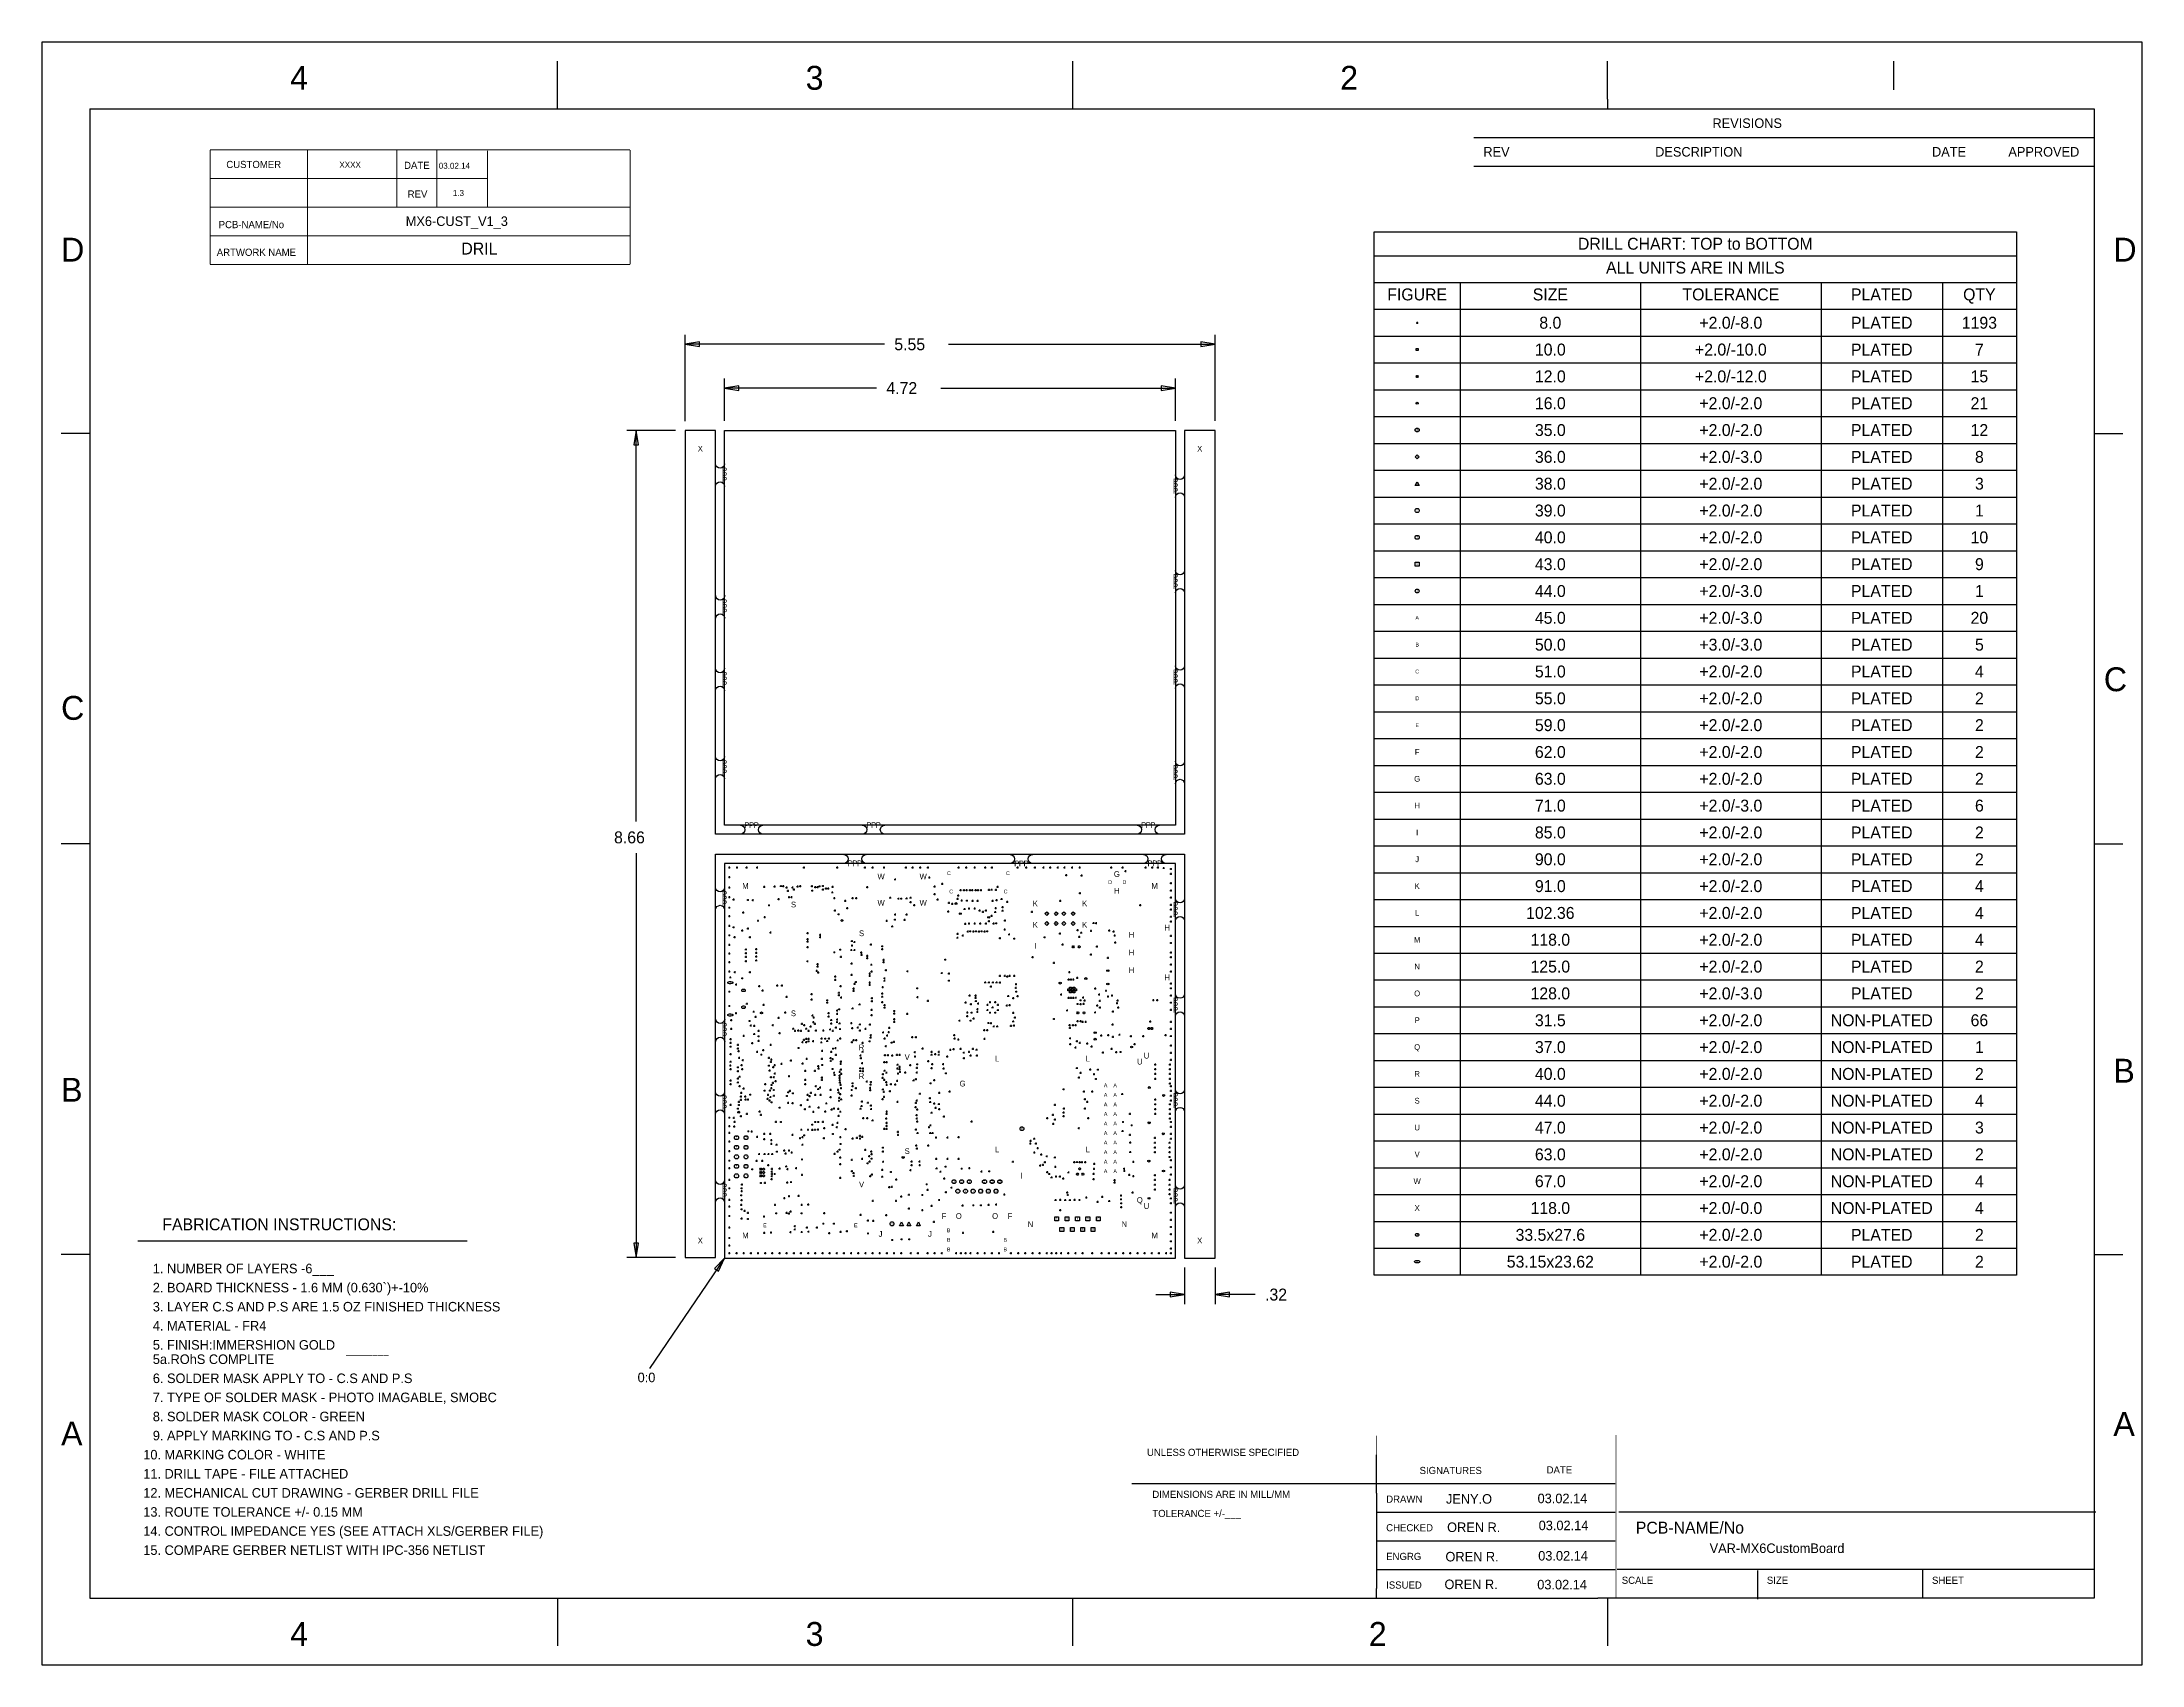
# Model space of a CAD drawing. Extents: x -182 to 377, y -108 to 324.
import ezdxf
from ezdxf.enums import TextEntityAlignment as Align

# ---------------------------------------------------------------- set-up
doc = ezdxf.new("R2010")
doc.units = 0
for name, color, linetype in [('BG_DIMENSION', 8, 'CONTINUOUS'), ('BG_DRIL_FORMAT', 3, 'CONTINUOUS'), ('BG_DRIL_NOTES1', 2, 'CONTINUOUS'), ('BG_FORMAT_TOP', 1, 'CONTINUOUS'), ('BG_OUTLINE', 9, 'CONTINUOUS'), ('BG_OUTLINE_PANEL', 6, 'CONTINUOUS'), ('DF_OUTLINE', 10, 'CONTINUOUS'), ('MA_NCLEGEND-1-6', 12, 'CONTINUOUS')]:
    doc.layers.add(name, color=color, linetype=linetype)

# ---------------------------------------------------------------- blocks, each defined once
blk = doc.blocks.new('FIGURE_CROSS')
for points in [[(-0.5, 0), (0.5, 0)], [(0, 0.5), (0, -0.5)]]:
    blk.add_lwpolyline(points)
blk = doc.blocks.new('FIGURE_HEX')
blk.add_lwpolyline([(-0.5, 0), (-0.25, 0.5), (0.25, 0.5), (0.5, 0), (0.25, -0.5), (-0.25, -0.5)], close=True)
blk = doc.blocks.new('FIGURE_SQUARE')
blk.add_lwpolyline([(-0.5, -0.5), (-0.5, 0.5), (0.5, 0.5), (0.5, -0.5)], close=True)
blk = doc.blocks.new('FIGURE_OBLONG')
blk.add_lwpolyline([(-0.5, -0.125), (-0.5, 0.125), (-0.416, 0.375), (-0.25, 0.5), (0.25, 0.5), (0.416, 0.375), (0.5, 0.125), (0.5, -0.125), (0.416, -0.375), (0.25, -0.5), (-0.25, -0.5), (-0.416, -0.375)], close=True)
blk = doc.blocks.new('FIGURE_CIRCLE')
blk.add_circle((0, 0), 0.5)
blk = doc.blocks.new('FIGURE_DIAMOND')
blk.add_lwpolyline([(-0.5, 0), (0, 0.5), (0.5, 0), (0, -0.5)], close=True)
blk = doc.blocks.new('FIGURE_TRI')
blk.add_lwpolyline([(-0.5, -0.5), (0, 0.5), (0.5, -0.5)], close=True)
blk = doc.blocks.new('FIGURE_OCT')
blk.add_lwpolyline([(-0.5, -0.2071), (-0.5, 0.2071), (-0.2071, 0.5), (0.2071, 0.5), (0.5, 0.2071), (0.5, -0.2071), (0.2071, -0.5), (-0.2071, -0.5)], close=True)

msp = doc.modelspace()

# ---------------------------------------------------------------- linework, layer by layer
at = {"layer": 'BG_DIMENSION'}
for points in [[(-10.5156, 222.6818), (-10.5156, 245.6434)], [(42.53865, 243.1034), (-10.5156, 243.1034)], [(59.62015, 243.1034), (130.515614, 243.1034)], [(130.515614, 222.700088), (130.515614, 245.6434)], [(0, 222.700088), (0, 233.9848)], [(40.43045, 231.4448), (0, 231.4448)], [(57.51195, 231.4448), (120.000014, 231.4448)], [(120.000014, 222.700088), (120.000014, 233.9848)], [(-13.0556, 220.1418), (-26.035, 220.1418)], [(-23.495, 116.13515), (-23.495, 220.1418)], [(-23.495, 107.68965), (-23.495, 0.1778)], [(-13.0556, 0.1778), (-26.035, 0.1778)], [(0, 0), (-19.939, -29.4132)], [(122.387614, -2.5654), (122.387614, -12.2682)], [(130.515614, -2.5654), (130.515614, -12.2682)], [(114.767614, -9.7282), (122.387614, -9.7282)], [(141.19225, -9.7282), (130.515614, -9.7282)]]:
    msp.add_lwpolyline(points, dxfattribs=at)
for points in [[(-6.7056, 243.7384), (-10.5156, 243.1034), (-6.7056, 242.4684)], [(126.705614, 242.4684), (130.515614, 243.1034), (126.705614, 243.7384)], [(3.81, 232.0798), (0, 231.4448), (3.81, 230.8098)], [(116.190014, 230.8098), (120.000014, 231.4448), (116.190014, 232.0798)], [(-22.86, 216.3318), (-23.495, 220.1418), (-24.13, 216.3318)], [(-24.13, 3.9878), (-23.495, 0.1778), (-22.86, 3.9878)], [(-1.612138, -3.510026), (0, 0), (-2.663444, -2.797302)], [(118.577614, -10.3632), (122.387614, -9.7282), (118.577614, -9.0932)], [(134.325614, -9.0932), (130.515614, -9.7282), (134.325614, -10.3632)]]:
    msp.add_lwpolyline(points, close=True, dxfattribs=at)
at = {"layer": 'BG_DRIL_NOTES1'}
msp.add_lwpolyline([(-156.083, 4.572), (-68.453, 4.572)], dxfattribs=at)
at = {"layer": 'BG_FORMAT_TOP', "const_width": 0.254}
for points in [[(-136.8933, 294.8178), (-25.1333, 294.8178)], [(-25.1333, 294.8178), (-136.8933, 294.8178)], [(-136.8933, 264.3378), (-136.8933, 294.8178)], [(-136.8933, 294.8178), (-136.8933, 264.3378)], [(-111.0107, 264.2362), (-111.0107, 294.7162)], [(-87.2109, 294.8178), (-87.2109, 279.5778)], [(-76.5683, 294.8178), (-76.5683, 279.5778)], [(-63.0809, 279.6286), (-63.0555, 294.6146)], [(-25.1333, 294.8178), (-25.1333, 264.3378)], [(-25.1333, 264.3378), (-25.1333, 294.8178)], [(-136.8933, 287.1978), (-63.2333, 287.1978)], [(-136.8933, 279.5778), (-25.1333, 279.5778)], [(-98.7933, 279.5778), (-136.7917, 279.5778)], [(-25.1333, 279.5778), (-98.7933, 279.5778)], [(-25.1333, 271.9578), (-136.8933, 271.9578)], [(-136.8933, 271.9578), (-25.1333, 271.9578)], [(-25.1333, 264.3378), (-136.8933, 264.3378)], [(-136.8933, 264.3378), (-25.1333, 264.3378)]]:
    msp.add_lwpolyline(points, dxfattribs=at)
at = {"layer": 'BG_OUTLINE'}
for points in [[(5.9944, 112.754664), (-2.3876, 112.754664), (-2.3876, 220.1418), (-10.5156, 220.1418), (-10.5156, 0.1778), (-2.37998, 0.1778), (-2.37998, 107.4166), (122.428, 107.4166), (122.387614, -0.0254), (130.515614, -0.0254), (130.515614, 220.160088), (122.387614, 220.160088), (122.428, 112.754664)], [(0, 115.160044), (0, 220.160088), (120.000014, 220.160088), (120.000014, 115.160044)], [(0, 0), (120.000014, 0), (120.000014, 105.000044), (0, 105.000044)]]:
    msp.add_lwpolyline(points, close=True, dxfattribs=at)
at = {"layer": 'BG_OUTLINE_PANEL'}
for points in [[(0.00762, 211.299044, -1), (-2.37998, 211.299044)], [(122.405394, 208.352644, -1), (120.017794, 208.352644)], [(-2.37998, 205.304644, -1), (0.00762, 205.304644)], [(120.017794, 202.358244, -1), (122.405394, 202.358244)], [(122.405394, 182.952644, -1), (120.017794, 182.952644)], [(0.03302, 176.221644, -1), (-2.35458, 176.221644)], [(120.017794, 176.958244, -1), (122.405394, 176.958244)], [(-2.35458, 170.227244, -1), (0.03302, 170.227244)], [(0.00762, 156.917644, -1), (-2.37998, 156.917644)], [(122.405394, 157.552644, -1), (120.017794, 157.552644)], [(-2.37998, 150.923244, -1), (0.00762, 150.923244)], [(120.017794, 151.558244, -1), (122.405394, 151.558244)], [(0.00762, 133.448044, -1), (-2.37998, 133.448044)], [(-2.37998, 127.453644, -1), (0.00762, 127.453644)], [(122.405394, 132.152644, -1), (120.017794, 132.152644)], [(120.017794, 126.158244, -1), (122.405394, 126.158244)], [(4.2164, 115.142264, -1), (4.2164, 112.754664)], [(10.2108, 112.754664, -1), (10.2108, 115.142264)], [(36.6522, 115.167664, -1), (36.6522, 112.780064)], [(42.6466, 112.780064, -1), (42.6466, 115.167664)], [(109.7534, 115.167664, -1), (109.7534, 112.780064)], [(115.7478, 112.780064, -1), (115.7478, 115.167664)], [(31.7246, 107.38358, -1), (31.7246, 104.99598)], [(37.719, 104.99598, -1), (37.719, 107.38358)], [(75.9968, 107.35818, -1), (75.9968, 104.97058)], [(81.9912, 104.97058, -1), (81.9912, 107.35818)], [(111.4806, 107.38358, -1), (111.4806, 104.99598)], [(117.475, 104.99598, -1), (117.475, 107.38358)], [(0.00762, 98.631756, -1), (-2.37998, 98.631756)], [(122.405394, 95.685356, -1), (120.017794, 95.685356)], [(-2.37998, 92.637356, -1), (0.00762, 92.637356)], [(120.017794, 89.690956, -1), (122.405394, 89.690956)], [(122.405394, 70.285356, -1), (120.017794, 70.285356)], [(0.03302, 63.554356, -1), (-2.35458, 63.554356)], [(120.017794, 64.290956, -1), (122.405394, 64.290956)], [(-2.35458, 57.559956, -1), (0.03302, 57.559956)], [(122.405394, 44.885356, -1), (120.017794, 44.885356)], [(0.00762, 44.250356, -1), (-2.37998, 44.250356)], [(-2.37998, 38.255956, -1), (0.00762, 38.255956)], [(120.017794, 38.890956, -1), (122.405394, 38.890956)], [(0.00762, 20.780756, -1), (-2.37998, 20.780756)], [(122.405394, 19.485356, -1), (120.017794, 19.485356)], [(-2.37998, 14.786356, -1), (0.00762, 14.786356)], [(120.017794, 13.490956, -1), (122.405394, 13.490956)]]:
    msp.add_lwpolyline(points, format="xyb", dxfattribs=at)
at = {"layer": 'DF_OUTLINE'}
for points in [[(-181.6227, -108.2802), (377.1773, -108.2802), (377.1773, 323.5198)], [(377.1773, 323.5198), (-181.6227, 323.5198), (-181.6227, -105.7402)], [(-44.4627, 305.7398), (-44.4627, 318.4398)], [(92.6973, 305.7398), (92.6973, 318.4398)], [(234.9373, 308.2798), (234.9373, 318.4398)], [(311.1373, 310.8198), (311.1373, 318.4398)], [(234.9373, 308.2798), (234.9373, 305.7398)], [(-168.9227, 305.7398), (-168.9227, -90.5002), (-153.6827, -90.5002)], [(-168.9227, 305.7398), (-156.2227, 305.7398)], [(-161.3027, 305.7398), (-113.0427, 305.7398)], [(-113.0427, 305.7398), (361.9373, 305.7398)], [(364.4773, 305.7398), (364.4773, -90.5002), (232.3973, -90.5002)], [(361.9373, 305.7398), (364.4773, 305.7398)], [(199.3773, 298.1198), (364.4773, 298.1198)], [(199.3773, 290.4998), (364.4773, 290.4998)], [(-168.9227, 219.3798), (-176.5427, 219.3798)], [(364.4773, 219.3798), (372.0973, 219.3798)], [(-168.9227, 110.1598), (-176.5427, 110.1598)], [(364.4773, 110.1598), (372.0973, 110.1598)], [(-168.9227, 0.9398), (-176.5427, 0.9398)], [(364.4773, 0.9398), (372.0973, 0.9398)], [(173.5201, -62.5602), (173.5201, -52.4002)], [(108.4199, -60.0202), (237.0201, -60.0202)], [(173.5201, -62.5602), (173.5201, -87.9602)], [(173.5201, -67.6402), (219.2401, -67.6402)], [(219.2401, -67.6402), (237.0201, -67.6402)], [(237.9345, -67.564), (364.9345, -67.564)], [(173.5201, -75.2602), (219.2401, -75.2602)], [(219.2401, -75.2602), (237.0201, -75.2602)], [(173.5201, -82.8802), (219.2401, -82.8802)], [(219.2401, -82.8802), (237.0201, -82.8802)], [(364.4773, -82.8802), (237.4773, -82.8802)], [(274.8661, -83.1088), (274.8661, -90.7288)], [(318.7573, -82.8802), (318.7573, -90.5002)], [(173.5201, -90.5002), (173.5201, -87.9602)], [(-153.6827, -90.5002), (232.3973, -90.5002)], [(-44.4627, -90.5002), (-44.4627, -103.2002)], [(92.6973, -103.2002), (92.6973, -90.5002)], [(234.9373, -90.5002), (234.9373, -103.2002)], [(-181.6227, -105.7402), (-181.6227, -108.2802)]]:
    msp.add_lwpolyline(points, dxfattribs=at)
msp.add_lwpolyline([(364.9345, -47.244, 0, 0, 0), (108.3945, -47.244, 0.0254, 0.0254, 0), (108.3945, -90.5256, 0.0254, 0.0254, 0), (109.2581, -90.5256, 0.0254, 0.0254, 0)], format="xyseb", dxfattribs=at)
for points, const_width in [([(173.5201, -47.244), (173.5201, -90.5002)], 0.127), ([(214.7697, -47.1678), (214.7951, -47.1678), (214.7951, -90.6272)], 0.0254), ([(237.1217, -47.1424), (237.1979, -47.1424), (237.1979, -90.4494)], 0.127)]:
    msp.add_lwpolyline(points, dxfattribs=dict(at, const_width=const_width))
at = {"layer": 'MA_NCLEGEND-1-6'}
msp.add_lwpolyline([(172.8851, -4.5466), (172.8851, 273.0246), (343.7509, 273.0246), (343.7509, -4.5466)], close=True, dxfattribs=at)
for points in [[(172.8851, 266.6746), (343.7509, 266.6746)], [(172.8851, 259.5372), (343.7509, 259.5372)], [(195.7197, 259.5372), (195.7197, -4.5466)], [(243.7511, 259.5372), (243.7511, -4.5466)], [(291.7825, 259.5372), (291.7825, -4.5466)], [(324.0659, 259.5372), (324.0659, -4.5466)], [(172.8851, 252.3998), (343.7509, 252.3998)], [(172.8851, 245.2624), (343.7509, 245.2624)], [(172.8851, 238.125), (343.7509, 238.125)], [(172.8851, 230.9876), (343.7509, 230.9876)], [(172.8851, 223.8502), (343.7509, 223.8502)], [(172.8851, 216.7128), (343.7509, 216.7128)], [(172.8851, 209.5754), (343.7509, 209.5754)], [(172.8851, 202.438), (343.7509, 202.438)], [(172.8851, 195.3006), (343.7509, 195.3006)], [(172.8851, 188.1632), (343.7509, 188.1632)], [(172.8851, 181.0258), (343.7509, 181.0258)], [(172.8851, 173.8884), (343.7509, 173.8884)], [(172.8851, 166.751), (343.7509, 166.751)], [(172.8851, 159.6136), (343.7509, 159.6136)], [(172.8851, 152.4762), (343.7509, 152.4762)], [(172.8851, 145.3388), (343.7509, 145.3388)], [(172.8851, 138.2014), (343.7509, 138.2014)], [(172.8851, 131.064), (343.7509, 131.064)], [(172.8851, 123.9266), (343.7509, 123.9266)], [(172.8851, 116.7892), (343.7509, 116.7892)], [(172.8851, 109.6518), (343.7509, 109.6518)], [(172.8851, 102.5144), (343.7509, 102.5144)], [(172.8851, 95.377), (343.7509, 95.377)], [(172.8851, 88.2396), (343.7509, 88.2396)], [(172.8851, 81.1022), (343.7509, 81.1022)], [(172.8851, 73.9648), (343.7509, 73.9648)], [(172.8851, 66.8274), (343.7509, 66.8274)], [(172.8851, 59.69), (343.7509, 59.69)], [(172.8851, 52.5526), (343.7509, 52.5526)], [(172.8851, 45.4152), (343.7509, 45.4152)], [(172.8851, 38.2778), (343.7509, 38.2778)], [(172.8851, 31.1404), (343.7509, 31.1404)], [(172.8851, 24.003), (343.7509, 24.003)], [(172.8851, 16.8656), (343.7509, 16.8656)], [(172.8851, 9.7282), (343.7509, 9.7282)], [(172.8851, 2.5908), (343.7509, 2.5908)]]:
    msp.add_lwpolyline(points, dxfattribs=at)

# ---------------------------------------------------------------- block references
for name, p, xscale, yscale in [('FIGURE_CROSS', (184.3024, 248.8311), 0.508, 0.508), ('FIGURE_SQUARE', (184.3024, 241.6937), 0.508, 0.508), ('FIGURE_HEX', (184.3024, 234.5563), 0.508, 0.508), ('FIGURE_OCT', (184.3024, 220.2815), 1.016, 1.016), ('FIGURE_DIAMOND', (184.3024, 213.1441), 1.016, 1.016), ('FIGURE_TRI', (184.3024, 206.0067), 1.016, 1.016), ('FIGURE_OBLONG', (184.3024, 198.8693), 1.016, 1.016), ('FIGURE_OBLONG', (184.3024, 191.7319), 1.016, 1.016), ('FIGURE_SQUARE', (184.3024, 184.5945), 1.016, 1.016), ('FIGURE_CIRCLE', (184.3024, 177.4571), 1.016, 1.016), ('FIGURE_CROSS', (1.27, 103.886), 0.508, 0.508), ('FIGURE_CROSS', (1.27, 101.346), 0.508, 0.508), ('FIGURE_CROSS', (3.302, 103.886), 0.508, 0.508), ('FIGURE_CROSS', (5.842, 103.886), 0.508, 0.508), ('FIGURE_CROSS', (8.636, 103.886), 0.508, 0.508), ('FIGURE_CROSS', (21.082, 103.886), 0.508, 0.508), ('FIGURE_CROSS', (29.972, 103.886), 0.508, 0.508), ('FIGURE_CROSS', (37.338, 103.886), 0.508, 0.508), ('FIGURE_CROSS', (39.37, 103.886), 0.508, 0.508), ('FIGURE_CROSS', (42.418, 103.886), 0.508, 0.508), ('FIGURE_CROSS', (45.36059, 100.74021), 0.508, 0.508), ('FIGURE_CROSS', (48.26, 103.886), 0.508, 0.508), ('FIGURE_CROSS', (50.038, 103.886), 0.508, 0.508), ('FIGURE_CROSS', (52.07, 103.886), 0.508, 0.508), ('FIGURE_CROSS', (54.102, 103.886), 0.508, 0.508), ('FIGURE_CROSS', (54.483, 101.219), 0.508, 0.508), ('FIGURE_CROSS', (62.23, 103.886), 0.508, 0.508), ('FIGURE_CROSS', (64.262, 103.886), 0.508, 0.508), ('FIGURE_CROSS', (66.548, 103.886), 0.508, 0.508), ('FIGURE_CROSS', (69.342, 103.886), 0.508, 0.508), ('FIGURE_CROSS', (71.12, 103.886), 0.508, 0.508), ('FIGURE_CROSS', (77.978, 103.886), 0.508, 0.508), ('FIGURE_CROSS', (80.264, 103.886), 0.508, 0.508), ('FIGURE_CROSS', (82.55, 103.886), 0.508, 0.508), ('FIGURE_CROSS', (84.836, 103.886), 0.508, 0.508), ('FIGURE_CROSS', (86.614, 103.886), 0.508, 0.508), ('FIGURE_CROSS', (88.646, 103.886), 0.508, 0.508), ('FIGURE_CROSS', (90.424, 103.886), 0.508, 0.508), ('FIGURE_CROSS', (90.932, 101.8794), 0.508, 0.508), ('FIGURE_CROSS', (92.456, 103.886), 0.508, 0.508), ('FIGURE_CROSS', (94.488, 103.886), 0.508, 0.508), ('FIGURE_CROSS', (94.9706, 101.7651), 0.508, 0.508), ('FIGURE_CROSS', (102.87, 103.886), 0.508, 0.508), ('FIGURE_CROSS', (105.918, 103.886), 0.508, 0.508), ('FIGURE_CROSS', (106.65714, 102.94874), 0.508, 0.508), ('FIGURE_CROSS', (112.014, 103.886), 0.508, 0.508), ('FIGURE_CROSS', (113.792, 103.886), 0.508, 0.508), ('FIGURE_CROSS', (115.316, 103.886), 0.508, 0.508), ('FIGURE_CROSS', (116.84, 103.759), 0.508, 0.508), ('FIGURE_CROSS', (118.745, 103.505), 0.508, 0.508), ('FIGURE_CROSS', (118.745, 102.235), 0.508, 0.508), ('FIGURE_CROSS', (1.27, 98.552), 0.508, 0.508), ('FIGURE_CROSS', (1.27, 96.012), 0.508, 0.508), ('FIGURE_CROSS', (2.413, 95.4024), 0.508, 0.508), ('FIGURE_CROSS', (6.223, 95.25), 0.508, 0.508), ('FIGURE_CROSS', (7.493, 95.2246), 0.508, 0.508), ('FIGURE_CROSS', (10.5156, 98.7806), 0.508, 0.508), ('FIGURE_CROSS', (13.3096, 98.8568), 0.508, 0.508), ('FIGURE_CROSS', (14.3256, 95.4786), 0.508, 0.508), ('FIGURE_CROSS', (14.9606, 98.9711), 0.508, 0.508), ('FIGURE_CROSS', (15.5702, 98.9076), 0.508, 0.508), ('FIGURE_CROSS', (16.4846, 98.555556), 0.508, 0.508), ('FIGURE_CROSS', (16.8148, 97.663), 0.508, 0.508), ('FIGURE_CROSS', (17.145, 96.012), 0.508, 0.508), ('FIGURE_CROSS', (17.78, 96.018096), 0.508, 0.508), ('FIGURE_CROSS', (18.045176, 98.5774), 0.508, 0.508), ('FIGURE_CROSS', (18.415, 98.044), 0.508, 0.508), ('FIGURE_CROSS', (19.3802, 98.8568), 0.508, 0.508), ('FIGURE_CROSS', (20.1422, 98.9457), 0.508, 0.508), ('FIGURE_CROSS', (23.2156, 98.933), 0.508, 0.508), ('FIGURE_CROSS', (23.31466, 97.7392), 0.508, 0.508), ('FIGURE_CROSS', (24.113744, 98.689414), 0.508, 0.508), ('FIGURE_CROSS', (24.72309, 98.6536), 0.508, 0.508), ('FIGURE_CROSS', (25.286208, 98.887788), 0.508, 0.508), ('FIGURE_CROSS', (26.1366, 98.9838), 0.508, 0.508), ('FIGURE_CROSS', (26.162, 98.0186), 0.508, 0.508), ('FIGURE_CROSS', (26.9748, 98.3234), 0.508, 0.508), ('FIGURE_CROSS', (27.5844, 98.3234), 0.508, 0.508), ('FIGURE_CROSS', (28.6766, 97.282), 0.508, 0.508), ('FIGURE_CROSS', (28.723082, 98.776282), 0.508, 0.508), ('FIGURE_CROSS', (29.21, 95.758), 0.508, 0.508), ('FIGURE_CROSS', (32.0675, 94.996), 0.508, 0.508), ('FIGURE_CROSS', (34.036, 95.758), 0.508, 0.508), ('FIGURE_CROSS', (35.052, 95.758), 0.508, 0.508), ('FIGURE_CROSS', (37.960554, 98.666554), 0.508, 0.508), ('FIGURE_CROSS', (44.0436, 95.8596), 0.508, 0.508), ('FIGURE_CROSS', (46.2534, 95.6056), 0.508, 0.508), ('FIGURE_CROSS', (47.0154, 95.6056), 0.508, 0.508), ('FIGURE_CROSS', (48.387, 95.6818), 0.508, 0.508), ('FIGURE_CROSS', (49.4538, 95.8596), 0.508, 0.508), ('FIGURE_CROSS', (55.88, 98.8568), 0.508, 0.508), ('FIGURE_CROSS', (55.88, 96.774), 0.508, 0.508), ('FIGURE_CROSS', (56.6928, 95.3516), 0.508, 0.508), ('FIGURE_CROSS', (57.9374, 99.568), 0.508, 0.508), ('FIGURE_CROSS', (61.976, 95.5802), 0.508, 0.508), ('FIGURE_CROSS', (62.1538, 96.4184), 0.508, 0.508), ('FIGURE_CROSS', (62.79261, 97.88779), 0.508, 0.508), ('FIGURE_CROSS', (63.0936, 95.0976), 0.508, 0.508), ('FIGURE_CROSS', (63.7032, 97.8916), 0.508, 0.508), ('FIGURE_CROSS', (64.4144, 97.8916), 0.508, 0.508), ('FIGURE_CROSS', (64.4906, 95.0722), 0.508, 0.508), ('FIGURE_CROSS', (65.292732, 97.88779), 0.508, 0.508), ('FIGURE_CROSS', (65.913, 97.8916), 0.508, 0.508), ('FIGURE_CROSS', (66.006472, 95.025464), 0.508, 0.508), ('FIGURE_CROSS', (66.792602, 97.88779), 0.508, 0.508), ('FIGURE_CROSS', (67.3354, 95.0214), 0.508, 0.508), ('FIGURE_CROSS', (67.402202, 97.893378), 0.508, 0.508), ('FIGURE_CROSS', (68.2244, 97.8916), 0.508, 0.508), ('FIGURE_CROSS', (70.3072, 97.9678), 0.508, 0.508), ('FIGURE_CROSS', (71.0184, 97.9932), 0.508, 0.508), ('FIGURE_CROSS', (71.2724, 95.0468), 0.508, 0.508), ('FIGURE_CROSS', (72.1614, 97.9678), 0.508, 0.508), ('FIGURE_CROSS', (72.3646, 95.1992), 0.508, 0.508), ('FIGURE_CROSS', (72.61225, 98.77425), 0.508, 0.508), ('FIGURE_CROSS', (73.6854, 95.504), 0.508, 0.508), ('FIGURE_CROSS', (75.2094, 94.742), 0.508, 0.508), ('FIGURE_CROSS', (89.281, 95.0214), 0.508, 0.508), ('FIGURE_CROSS', (94.5642, 97.0534), 0.508, 0.508), ('FIGURE_CROSS', (118.745, 99.695), 0.508, 0.508), ('FIGURE_CROSS', (118.745, 97.79), 0.508, 0.508), ('FIGURE_CROSS', (118.745, 95.885), 0.508, 0.508), ('FIGURE_CROSS', (1.27, 93.218), 0.508, 0.508), ('FIGURE_CROSS', (1.27, 90.932), 0.508, 0.508), ('FIGURE_CROSS', (4.953, 91.8972), 0.508, 0.508), ('FIGURE_CROSS', (8.89, 89.744042), 0.508, 0.508), ('FIGURE_CROSS', (10.668, 90.678), 0.508, 0.508), ('FIGURE_CROSS', (11.8237, 93.8403), 0.508, 0.508), ('FIGURE_CROSS', (29.337, 92.456), 0.508, 0.508), ('FIGURE_CROSS', (30.3022, 91.44), 0.508, 0.508), ('FIGURE_CROSS', (32.639, 93.04655), 0.508, 0.508), ('FIGURE_CROSS', (43.1292, 89.6874), 0.508, 0.508), ('FIGURE_CROSS', (45.339, 90.0176), 0.508, 0.508), ('FIGURE_CROSS', (45.36059, 91.39301), 0.508, 0.508), ('FIGURE_CROSS', (47.907194, 89.9414), 0.508, 0.508), ('FIGURE_CROSS', (48.4124, 91.414854), 0.508, 0.508), ('FIGURE_CROSS', (49.5046, 94.685358), 0.508, 0.508), ('FIGURE_CROSS', (50.474372, 93.9038), 0.508, 0.508), ('FIGURE_CROSS', (59.5122, 92.202), 0.508, 0.508), ('FIGURE_CROSS', (59.6646, 94.4626), 0.508, 0.508), ('FIGURE_CROSS', (60.579, 94.2594), 0.508, 0.508), ('FIGURE_CROSS', (63.8429, 92.8497), 0.508, 0.508), ('FIGURE_CROSS', (65.047114, 93.0148), 0.508, 0.508), ('FIGURE_CROSS', (66.547238, 93.0148), 0.508, 0.508), ('FIGURE_CROSS', (67.8434, 92.4306), 0.508, 0.508), ('FIGURE_CROSS', (68.707, 92.075), 0.508, 0.508), ('FIGURE_CROSS', (69.547232, 92.479368), 0.508, 0.508), ('FIGURE_CROSS', (70.3072, 89.6366), 0.508, 0.508), ('FIGURE_CROSS', (71.047356, 91.0336), 0.508, 0.508), ('FIGURE_CROSS', (72.0344, 92.0496), 0.508, 0.508), ('FIGURE_CROSS', (72.136, 93.054424), 0.508, 0.508), ('FIGURE_CROSS', (73.9394, 93.3196), 0.508, 0.508), ('FIGURE_CROSS', (73.9394, 92.4052), 0.508, 0.508), ('FIGURE_CROSS', (74.557636, 89.789), 0.508, 0.508), ('FIGURE_CROSS', (81.788, 92.075), 0.508, 0.508), ('FIGURE_DIAMOND', (85.763862, 91.620086), 1.016, 1.016), ('FIGURE_DIAMOND', (85.763862, 89.000076), 1.016, 1.016), ('FIGURE_DIAMOND', (88.26373, 91.620086), 1.016, 1.016), ('FIGURE_DIAMOND', (88.26373, 89.000076), 1.016, 1.016), ('FIGURE_DIAMOND', (90.263726, 91.620086), 1.016, 1.016), ('FIGURE_DIAMOND', (90.263726, 89.000076), 1.016, 1.016), ('FIGURE_DIAMOND', (92.763848, 91.620086), 1.016, 1.016), ('FIGURE_DIAMOND', (92.763848, 89.000076), 1.016, 1.016), ('FIGURE_CROSS', (110.617, 93.856302), 0.508, 0.508), ('FIGURE_CROSS', (118.745, 93.98), 0.508, 0.508), ('FIGURE_CROSS', (118.745, 92.71), 0.508, 0.508), ('FIGURE_CROSS', (118.745, 90.805), 0.508, 0.508), ('FIGURE_CROSS', (118.745, 89.535), 0.508, 0.508), ('FIGURE_CROSS', (1.27, 88.392), 0.508, 0.508), ('FIGURE_CROSS', (1.27, 85.852), 0.508, 0.508), ('FIGURE_CROSS', (2.413, 87.9856), 0.508, 0.508), ('FIGURE_CROSS', (2.670302, 85.340698), 0.508, 0.508), ('FIGURE_CROSS', (4.704334, 87.116666), 0.508, 0.508), ('FIGURE_CROSS', (6.223, 87.6554), 0.508, 0.508), ('FIGURE_CROSS', (6.727698, 85.340698), 0.508, 0.508), ('FIGURE_CROSS', (12.192, 86.614), 0.508, 0.508), ('FIGURE_CROSS', (22.0599, 86.4489), 0.508, 0.508), ('FIGURE_CROSS', (22.098, 84.836), 0.508, 0.508), ('FIGURE_CROSS', (22.098, 84.2264), 0.508, 0.508), ('FIGURE_CROSS', (25.4, 85.9536), 0.508, 0.508), ('FIGURE_CROSS', (25.4, 85.344), 0.508, 0.508), ('FIGURE_CROSS', (33.901888, 84.335112), 0.508, 0.508), ('FIGURE_CROSS', (34.544, 84.074), 0.508, 0.508), ('FIGURE_CROSS', (44.577, 88.2396), 0.508, 0.508), ('FIGURE_CROSS', (61.9506, 85.217), 0.508, 0.508), ('FIGURE_CROSS', (62.0014, 86.233), 0.508, 0.508), ('FIGURE_CROSS', (63.373, 85.8012), 0.508, 0.508), ('FIGURE_CROSS', (64.047116, 88.888316), 0.508, 0.508), ('FIGURE_CROSS', (64.6938, 86.8934), 0.508, 0.508), ('FIGURE_CROSS', (65.047368, 89.027), 0.508, 0.508), ('FIGURE_CROSS', (65.3796, 86.9188), 0.508, 0.508), ('FIGURE_CROSS', (66.19367, 86.8934), 0.508, 0.508), ('FIGURE_CROSS', (66.547238, 89.027), 0.508, 0.508), ('FIGURE_CROSS', (66.87947, 86.9188), 0.508, 0.508), ('FIGURE_CROSS', (67.693794, 86.8934), 0.508, 0.508), ('FIGURE_CROSS', (68.047362, 89.027), 0.508, 0.508), ('FIGURE_CROSS', (68.379594, 86.9188), 0.508, 0.508), ('FIGURE_CROSS', (69.193918, 86.8934), 0.508, 0.508), ('FIGURE_CROSS', (69.547486, 89.027), 0.508, 0.508), ('FIGURE_CROSS', (69.879718, 86.9188), 0.508, 0.508), ('FIGURE_CROSS', (71.547228, 89.022428), 0.508, 0.508), ('FIGURE_CROSS', (72.28967, 89.0524), 0.508, 0.508), ('FIGURE_CROSS', (73.279, 85.09), 0.508, 0.508), ('FIGURE_CROSS', (74.53376, 87.376), 0.508, 0.508), ('FIGURE_CROSS', (75.692, 86.106), 0.508, 0.508), ('FIGURE_CROSS', (77.089, 84.963), 0.508, 0.508), ('FIGURE_CROSS', (85.1662, 85.3186), 0.508, 0.508), ('FIGURE_CROSS', (89.1921, 86.308692), 0.508, 0.508), ('FIGURE_CROSS', (93.9292, 87.2236), 0.508, 0.508), ('FIGURE_CROSS', (94.361, 85.471), 0.508, 0.508), ('FIGURE_CROSS', (94.923102, 86.55431), 0.508, 0.508), ('FIGURE_CROSS', (97.5106, 87.0458), 0.508, 0.508), ('FIGURE_CROSS', (98.161094, 89.120726), 0.508, 0.508), ('FIGURE_CROSS', (98.847656, 89.061798), 0.508, 0.508), ('FIGURE_CROSS', (102.362, 87.122), 0.508, 0.508), ('FIGURE_CROSS', (103.5304, 86.8934), 0.508, 0.508), ('FIGURE_CROSS', (103.7971, 85.8139), 0.508, 0.508), ('FIGURE_CROSS', (103.9241, 83.9089), 0.508, 0.508), ('FIGURE_CROSS', (118.745, 85.725), 0.508, 0.508), ('FIGURE_CROSS', (118.745, 83.82), 0.508, 0.508), ('FIGURE_CROSS', (1.27, 83.312), 0.508, 0.508), ('FIGURE_CROSS', (1.27, 81.026), 0.508, 0.508), ('FIGURE_CROSS', (1.27, 78.74), 0.508, 0.508), ('FIGURE_CROSS', (5.6388, 82.1182), 0.508, 0.508), ('FIGURE_CROSS', (5.639308, 81.128108), 0.508, 0.508), ('FIGURE_CROSS', (5.639308, 80.112108), 0.508, 0.508), ('FIGURE_CROSS', (5.639308, 78.969108), 0.508, 0.508), ('FIGURE_CROSS', (8.382, 80.190594), 0.508, 0.508), ('FIGURE_CROSS', (8.419846, 82.190844), 0.508, 0.508), ('FIGURE_CROSS', (8.419846, 81.190846), 0.508, 0.508), ('FIGURE_CROSS', (8.419846, 79.190596), 0.508, 0.508), ('FIGURE_CROSS', (22.0345, 78.9305), 0.508, 0.508), ('FIGURE_CROSS', (22.0853, 82.6897), 0.508, 0.508), ('FIGURE_CROSS', (24.765, 78.169516), 0.508, 0.508), ('FIGURE_CROSS', (29.21, 81.335118), 0.508, 0.508), ('FIGURE_CROSS', (30.7594, 82.042), 0.508, 0.508), ('FIGURE_CROSS', (30.964378, 80.135222), 0.508, 0.508), ('FIGURE_CROSS', (33.736534, 81.935066), 0.508, 0.508), ('FIGURE_CROSS', (33.808924, 78.335124), 0.508, 0.508), ('FIGURE_CROSS', (33.909, 83.135216), 0.508, 0.508), ('FIGURE_CROSS', (34.544, 81.935066), 0.508, 0.508), ('FIGURE_CROSS', (36.329366, 81.28), 0.508, 0.508), ('FIGURE_CROSS', (36.449, 80.645), 0.508, 0.508), ('FIGURE_CROSS', (37.973, 80.3656), 0.508, 0.508), ('FIGURE_CROSS', (37.973, 79.756), 0.508, 0.508), ('FIGURE_CROSS', (38.9382, 83.43519), 0.508, 0.508), ('FIGURE_CROSS', (39.05885, 78.03515), 0.508, 0.508), ('FIGURE_CROSS', (41.910762, 82.932778), 0.508, 0.508), ('FIGURE_CROSS', (41.910762, 82.169), 0.508, 0.508), ('FIGURE_CROSS', (42.29354, 78.735174), 0.508, 0.508), ('FIGURE_CROSS', (42.294048, 79.344774), 0.508, 0.508), ('FIGURE_CROSS', (58.674, 79.375), 0.508, 0.508), ('FIGURE_CROSS', (81.915, 80.01), 0.508, 0.508), ('FIGURE_CROSS', (87.63, 78.5114), 0.508, 0.508), ('FIGURE_CROSS', (89.915238, 83.420204), 0.508, 0.508), ('FIGURE_HEX', (92.760038, 82.785204), 0.508, 0.508), ('FIGURE_HEX', (94.385638, 82.785204), 0.508, 0.508), ('FIGURE_CROSS', (97.456752, 80.772), 0.508, 0.508), ('FIGURE_CROSS', (99.0346, 82.8802), 0.508, 0.508), ('FIGURE_CROSS', (101.990652, 79.883), 0.508, 0.508), ('FIGURE_CROSS', (118.745, 81.28), 0.508, 0.508), ('FIGURE_CROSS', (118.745, 80.01), 0.508, 0.508), ('FIGURE_CROSS', (118.745, 78.105), 0.508, 0.508), ('FIGURE_CROSS', (1.27, 76.2), 0.508, 0.508), ('FIGURE_CROSS', (1.529842, 74.670158), 0.508, 0.508), ('FIGURE_CROSS', (2.699258, 76.040742), 0.508, 0.508), ('FIGURE_CROSS', (3.05816, 72.76084), 0.508, 0.508), ('FIGURE_CROSS', (4.704334, 74.416666), 0.508, 0.508), ('FIGURE_CROSS', (6.698742, 76.040742), 0.508, 0.508), ('FIGURE_CROSS', (13.97, 72.517), 0.508, 0.508), ('FIGURE_CROSS', (15.24, 72.517), 0.508, 0.508), ('FIGURE_CROSS', (24.510492, 76.386182), 0.508, 0.508), ('FIGURE_CROSS', (24.765762, 77.559154), 0.508, 0.508), ('FIGURE_CROSS', (24.9428, 75.95616), 0.508, 0.508), ('FIGURE_CROSS', (29.418026, 74.88047), 0.508, 0.508), ('FIGURE_CROSS', (29.418026, 73.989692), 0.508, 0.508), ('FIGURE_CROSS', (33.80613, 75.33513), 0.508, 0.508), ('FIGURE_CROSS', (34.5694, 72.9742), 0.508, 0.508), ('FIGURE_CROSS', (34.959798, 73.442576), 0.508, 0.508), ('FIGURE_CROSS', (38.608, 75.692), 0.508, 0.508), ('FIGURE_CROSS', (38.608, 75.057), 0.508, 0.508), ('FIGURE_CROSS', (38.608, 73.291954), 0.508, 0.508), ('FIGURE_CROSS', (38.608, 72.656954), 0.508, 0.508), ('FIGURE_CROSS', (39.080948, 76.235052), 0.508, 0.508), ('FIGURE_CROSS', (42.521124, 74.413364), 0.508, 0.508), ('FIGURE_CROSS', (42.521124, 73.778364), 0.508, 0.508), ('FIGURE_CROSS', (42.926, 76.581), 0.508, 0.508), ('FIGURE_CROSS', (48.641, 76.2762), 0.508, 0.508), ('FIGURE_CROSS', (57.785, 75.819), 0.508, 0.508), ('FIGURE_CROSS', (59.67984, 75.70216), 0.508, 0.508), ('FIGURE_CROSS', (59.69, 73.787), 0.508, 0.508), ('FIGURE_CROSS', (69.325998, 73.339198), 0.508, 0.508), ('FIGURE_CROSS', (70.341998, 73.339198), 0.508, 0.508), ('FIGURE_CROSS', (71.357998, 73.339198), 0.508, 0.508), ('FIGURE_CROSS', (72.373998, 73.339198), 0.508, 0.508), ('FIGURE_CROSS', (73.2536, 73.3298), 0.508, 0.508), ('FIGURE_CROSS', (73.279, 75.057), 0.508, 0.508), ('FIGURE_CROSS', (74.549, 75.057), 0.508, 0.508), ('FIGURE_CROSS', (75.218798, 74.888598), 0.508, 0.508), ('FIGURE_CROSS', (75.819, 75.057), 0.508, 0.508), ('FIGURE_CROSS', (77.089, 75.057), 0.508, 0.508), ('FIGURE_CROSS', (77.5462, 72.8472), 0.508, 0.508), ('FIGURE_CROSS', (91.5289, 74.0918), 0.508, 0.508), ('FIGURE_CROSS', (91.741244, 76.044044), 0.508, 0.508), ('FIGURE_CROSS', (92.1639, 74.0918), 0.508, 0.508), ('FIGURE_CROSS', (92.7989, 74.0918), 0.508, 0.508), ('FIGURE_CROSS', (93.853, 74.549), 0.508, 0.508), ('FIGURE_CROSS', (118.745, 76.2), 0.508, 0.508), ('FIGURE_CROSS', (118.745, 73.025), 0.508, 0.508), ('FIGURE_CROSS', (1.27, 70.866), 0.508, 0.508), ('FIGURE_CROSS', (1.27, 67.056), 0.508, 0.508), ('FIGURE_CROSS', (5.939028, 67.661028), 0.508, 0.508), ('FIGURE_CROSS', (9.2075, 72.3265), 0.508, 0.508), ('FIGURE_CROSS', (10.0965, 71.1835), 0.508, 0.508), ('FIGURE_CROSS', (10.3505, 67.3735), 0.508, 0.508), ('FIGURE_CROSS', (16.51, 69.469), 0.508, 0.508), ('FIGURE_CROSS', (23.114, 70.1675), 0.508, 0.508), ('FIGURE_CROSS', (23.114, 68.7705), 0.508, 0.508), ('FIGURE_CROSS', (27.305, 68.5546), 0.508, 0.508), ('FIGURE_CROSS', (27.305, 67.945), 0.508, 0.508), ('FIGURE_CROSS', (30.407864, 70.592188), 0.508, 0.508), ('FIGURE_CROSS', (30.407864, 69.957188), 0.508, 0.508), ('FIGURE_CROSS', (30.839664, 72.335136), 0.508, 0.508), ('FIGURE_CROSS', (30.988, 69.335142), 0.508, 0.508), ('FIGURE_CROSS', (34.320988, 71.713344), 0.508, 0.508), ('FIGURE_CROSS', (34.320988, 71.078344), 0.508, 0.508), ('FIGURE_CROSS', (35.941, 67.4878), 0.508, 0.508), ('FIGURE_CROSS', (39.168324, 69.150484), 0.508, 0.508), ('FIGURE_CROSS', (39.193724, 68.312284), 0.508, 0.508), ('FIGURE_CROSS', (41.9354, 70.358), 0.508, 0.508), ('FIGURE_CROSS', (41.9608, 69.5198), 0.508, 0.508), ('FIGURE_CROSS', (41.9608, 68.072), 0.508, 0.508), ('FIGURE_CROSS', (42.063162, 72.035162), 0.508, 0.508), ('FIGURE_CROSS', (42.545, 67.31), 0.508, 0.508), ('FIGURE_CROSS', (51.2318, 71.755), 0.508, 0.508), ('FIGURE_CROSS', (51.308, 69.4182), 0.508, 0.508), ('FIGURE_CROSS', (54.0766, 68.453), 0.508, 0.508), ('FIGURE_CROSS', (64.0842, 67.9704), 0.508, 0.508), ('FIGURE_CROSS', (65.151, 69.85), 0.508, 0.508), ('FIGURE_CROSS', (65.527174, 67.533266), 0.508, 0.508), ('FIGURE_CROSS', (66.7766, 69.85), 0.508, 0.508), ('FIGURE_CROSS', (66.7766, 69.2404), 0.508, 0.508), ('FIGURE_CROSS', (66.8782, 68.3768), 0.508, 0.508), ('FIGURE_CROSS', (67.44589, 67.68211), 0.508, 0.508), ('FIGURE_CROSS', (69.932296, 67.382136), 0.508, 0.508), ('FIGURE_CROSS', (70.63232, 68.08216), 0.508, 0.508), ('FIGURE_CROSS', (70.83933, 72.205596), 0.508, 0.508), ('FIGURE_CROSS', (72.032368, 68.08216), 0.508, 0.508), ('FIGURE_CROSS', (72.733662, 67.382898), 0.508, 0.508), ('FIGURE_CROSS', (75.081638, 67.182238), 0.508, 0.508), ('FIGURE_CROSS', (75.4634, 69.6976), 0.508, 0.508), ('FIGURE_CROSS', (75.8444, 67.2592), 0.508, 0.508), ('FIGURE_CROSS', (76.7842, 69.1388), 0.508, 0.508), ('FIGURE_CROSS', (77.474318, 71.911718), 0.508, 0.508), ('FIGURE_CROSS', (77.597, 70.866), 0.508, 0.508), ('FIGURE_CROSS', (77.978, 69.6722), 0.508, 0.508), ('FIGURE_CROSS', (89.535, 70.104), 0.508, 0.508), ('FIGURE_CROSS', (91.5289, 69.2023), 0.508, 0.508), ('FIGURE_SQUARE', (91.6051, 71.3232), 0.508, 0.508), ('FIGURE_SQUARE', (92.0369, 71.8185), 0.508, 0.508), ('FIGURE_SQUARE', (92.0369, 70.8279), 0.508, 0.508), ('FIGURE_CROSS', (92.1639, 69.2023), 0.508, 0.508), ('FIGURE_SQUARE', (92.4814, 71.3232), 0.508, 0.508), ('FIGURE_CROSS', (92.770198, 69.244972), 0.508, 0.508), ('FIGURE_SQUARE', (92.9259, 71.8185), 0.508, 0.508), ('FIGURE_SQUARE', (92.9259, 70.8279), 0.508, 0.508), ('FIGURE_SQUARE', (93.3704, 71.3232), 0.508, 0.508), ('FIGURE_CROSS', (93.4339, 69.2531), 0.508, 0.508), ('FIGURE_CROSS', (93.9038, 67.5894), 0.508, 0.508), ('FIGURE_CROSS', (94.7166, 68.5546), 0.508, 0.508), ('FIGURE_CROSS', (94.7166, 67.564), 0.508, 0.508), ('FIGURE_CROSS', (95.39224, 69.27596), 0.508, 0.508), ('FIGURE_CROSS', (95.5294, 67.6148), 0.508, 0.508), ('FIGURE_CROSS', (95.758, 68.5292), 0.508, 0.508), ('FIGURE_CROSS', (98.6282, 71.7296), 0.508, 0.508), ('FIGURE_CROSS', (99.12096, 67.17284), 0.508, 0.508), ('FIGURE_CROSS', (99.6442, 70.1294), 0.508, 0.508), ('FIGURE_CROSS', (99.81946, 68.42506), 0.508, 0.508), ('FIGURE_CROSS', (101.4984, 71.12), 0.508, 0.508), ('FIGURE_CROSS', (102.0318, 69.5452), 0.508, 0.508), ('FIGURE_CROSS', (103.0986, 69.85), 0.508, 0.508), ('FIGURE_CROSS', (104.4194, 67.7926), 0.508, 0.508), ('FIGURE_CROSS', (104.5845, 68.5419), 0.508, 0.508), ('FIGURE_CROSS', (114.0968, 68.58), 0.508, 0.508), ('FIGURE_CROSS', (115.1128, 68.58), 0.508, 0.508), ('FIGURE_CROSS', (118.745, 71.755), 0.508, 0.508), ('FIGURE_CROSS', (118.745, 69.85), 0.508, 0.508), ('FIGURE_CROSS', (118.745, 67.945), 0.508, 0.508), ('FIGURE_CROSS', (1.778, 63.246), 0.508, 0.508), ('FIGURE_CROSS', (3.03784, 65.16116), 0.508, 0.508), ('FIGURE_CROSS', (6.628892, 63.06439), 0.508, 0.508), ('FIGURE_CROSS', (6.9596, 61.849), 0.508, 0.508), ('FIGURE_CROSS', (7.747, 65.532), 0.508, 0.508), ('FIGURE_CROSS', (7.874, 61.7474), 0.508, 0.508), ('FIGURE_CROSS', (8.255, 64.135), 0.508, 0.508), ('FIGURE_CROSS', (12.81176, 61.976), 0.508, 0.508), ('FIGURE_CROSS', (14.3256, 63.881), 0.508, 0.508), ('FIGURE_CROSS', (16.1417, 65.2907), 0.508, 0.508), ('FIGURE_CROSS', (20.574, 62.2808), 0.508, 0.508), ('FIGURE_CROSS', (21.209, 61.9252), 0.508, 0.508), ('FIGURE_CROSS', (22.86, 61.595), 0.508, 0.508), ('FIGURE_CROSS', (23.368, 64.516), 0.508, 0.508), ('FIGURE_CROSS', (23.622, 62.738), 0.508, 0.508), ('FIGURE_CROSS', (23.706328, 64.008762), 0.508, 0.508), ('FIGURE_CROSS', (24.053292, 62.306708), 0.508, 0.508), ('FIGURE_CROSS', (27.650694, 65.164716), 0.508, 0.508), ('FIGURE_CROSS', (27.650694, 64.273938), 0.508, 0.508), ('FIGURE_CROSS', (28.3972, 63.310262), 0.508, 0.508), ('FIGURE_CROSS', (28.3972, 62.419484), 0.508, 0.508), ('FIGURE_CROSS', (29.591, 61.341), 0.508, 0.508), ('FIGURE_CROSS', (29.9212, 62.7888), 0.508, 0.508), ('FIGURE_CROSS', (29.929074, 65.880742), 0.508, 0.508), ('FIGURE_CROSS', (29.929074, 64.989964), 0.508, 0.508), ('FIGURE_CROSS', (29.929074, 63.480696), 0.508, 0.508), ('FIGURE_CROSS', (30.48, 66.167), 0.508, 0.508), ('FIGURE_CROSS', (30.55874, 62.426596), 0.508, 0.508), ('FIGURE_CROSS', (33.7312, 62.484), 0.508, 0.508), ('FIGURE_CROSS', (34.036, 66.421), 0.508, 0.508), ('FIGURE_CROSS', (35.433, 61.3156), 0.508, 0.508), ('FIGURE_CROSS', (36.006024, 62.168024), 0.508, 0.508), ('FIGURE_CROSS', (38.6588, 62.118748), 0.508, 0.508), ('FIGURE_CROSS', (39.0906, 64.59982), 0.508, 0.508), ('FIGURE_CROSS', (39.116, 66.035174), 0.508, 0.508), ('FIGURE_CROSS', (42.545, 66.675), 0.508, 0.508), ('FIGURE_CROSS', (43.815, 61.214), 0.508, 0.508), ('FIGURE_CROSS', (45.1358, 65.024), 0.508, 0.508), ('FIGURE_CROSS', (45.1358, 63.5508), 0.508, 0.508), ('FIGURE_CROSS', (45.141896, 65.723262), 0.508, 0.508), ('FIGURE_CROSS', (45.141896, 62.838838), 0.508, 0.508), ('FIGURE_CROSS', (48.5648, 64.9732), 0.508, 0.508), ('FIGURE_CROSS', (62.482222, 63.146178), 0.508, 0.508), ('FIGURE_CROSS', (64.5668, 64.3382), 0.508, 0.508), ('FIGURE_CROSS', (64.5922, 65.3288), 0.508, 0.508), ('FIGURE_CROSS', (65.428622, 63.146178), 0.508, 0.508), ('FIGURE_CROSS', (65.7352, 65.278), 0.508, 0.508), ('FIGURE_CROSS', (66.253106, 63.738506), 0.508, 0.508), ('FIGURE_CROSS', (67.2592, 65.4812), 0.508, 0.508), ('FIGURE_CROSS', (67.269614, 66.181986), 0.508, 0.508), ('FIGURE_CROSS', (69.932296, 65.982088), 0.508, 0.508), ('FIGURE_CROSS', (70.1802, 62.5348), 0.508, 0.508), ('FIGURE_CROSS', (70.63232, 65.282064), 0.508, 0.508), ('FIGURE_CROSS', (70.866, 62.4586), 0.508, 0.508), ('FIGURE_CROSS', (71.332344, 66.682112), 0.508, 0.508), ('FIGURE_CROSS', (71.616062, 61.631322), 0.508, 0.508), ('FIGURE_CROSS', (72.03313, 65.280794), 0.508, 0.508), ('FIGURE_CROSS', (72.54875, 61.631322), 0.508, 0.508), ('FIGURE_CROSS', (72.733662, 65.981326), 0.508, 0.508), ('FIGURE_CROSS', (76.20889, 61.78169), 0.508, 0.508), ('FIGURE_CROSS', (76.779628, 65.221104), 0.508, 0.508), ('FIGURE_CROSS', (76.8096, 62.9666), 0.508, 0.508), ('FIGURE_CROSS', (76.9874, 61.8744), 0.508, 0.508), ('FIGURE_CROSS', (77.236828, 64.005206), 0.508, 0.508), ('FIGURE_CROSS', (87.63, 63.589662), 0.508, 0.508), ('FIGURE_CROSS', (91.1352, 65.88633), 0.508, 0.508), ('FIGURE_CROSS', (91.821, 61.9252), 0.508, 0.508), ('FIGURE_CROSS', (91.901772, 61.269372), 0.508, 0.508), ('FIGURE_CROSS', (92.6846, 61.9506), 0.508, 0.508), ('FIGURE_CROSS', (93.393006, 61.962284), 0.508, 0.508), ('FIGURE_CROSS', (93.93555, 63.016892), 0.508, 0.508), ('FIGURE_HEX', (94.015814, 65.25133), 0.508, 0.508), ('FIGURE_CROSS', (94.700344, 63.03137), 0.508, 0.508), ('FIGURE_CROSS', (95.25, 62.8142), 0.508, 0.508), ('FIGURE_HEX', (95.641414, 65.25133), 0.508, 0.508), ('FIGURE_CROSS', (96.0882, 62.8396), 0.508, 0.508), ('FIGURE_CROSS', (98.5774, 65.3542), 0.508, 0.508), ('FIGURE_CROSS', (99.850448, 66.646552), 0.508, 0.508), ('FIGURE_CROSS', (103.251, 62.103), 0.508, 0.508), ('FIGURE_CROSS', (103.3018, 65.5701), 0.508, 0.508), ('FIGURE_CROSS', (104.7115, 66.6369), 0.508, 0.508), ('FIGURE_CROSS', (113.284, 62.9158), 0.508, 0.508), ('FIGURE_CROSS', (118.745, 66.04), 0.508, 0.508), ('FIGURE_CROSS', (118.745, 62.865), 0.508, 0.508), ('FIGURE_CROSS', (1.567688, 58.235088), 0.508, 0.508), ('FIGURE_CROSS', (1.567688, 57.23509), 0.508, 0.508), ('FIGURE_CROSS', (1.567688, 56.235092), 0.508, 0.508), ('FIGURE_CROSS', (1.778, 60.96), 0.508, 0.508), ('FIGURE_CROSS', (3.547364, 56.734964), 0.508, 0.508), ('FIGURE_CROSS', (3.547364, 55.734966), 0.508, 0.508), ('FIGURE_CROSS', (5.08, 59.1058), 0.508, 0.508), ('FIGURE_CROSS', (7.340092, 57.129426), 0.508, 0.508), ('FIGURE_CROSS', (7.874, 59.5884), 0.508, 0.508), ('FIGURE_CROSS', (9.017, 60.417202), 0.508, 0.508), ('FIGURE_CROSS', (9.017, 58.979308), 0.508, 0.508), ('FIGURE_CROSS', (9.017, 57.785), 0.508, 0.508), ('FIGURE_CROSS', (12.2682, 56.6928), 0.508, 0.508), ('FIGURE_CROSS', (14.605, 59.817), 0.508, 0.508), ('FIGURE_CROSS', (18.281904, 61.0108), 0.508, 0.508), ('FIGURE_CROSS', (18.7452, 60.452), 0.508, 0.508), ('FIGURE_CROSS', (19.558, 60.5536), 0.508, 0.508), ('FIGURE_CROSS', (19.685, 55.88), 0.508, 0.508), ('FIGURE_CROSS', (20.2819, 60.452), 0.508, 0.508), ('FIGURE_CROSS', (20.701, 57.404), 0.508, 0.508), ('FIGURE_CROSS', (21.082, 58.039), 0.508, 0.508), ('FIGURE_CROSS', (21.717, 58.293), 0.508, 0.508), ('FIGURE_CROSS', (21.717, 57.404), 0.508, 0.508), ('FIGURE_CROSS', (21.73859, 61.0108), 0.508, 0.508), ('FIGURE_CROSS', (22.352, 60.451492), 0.508, 0.508), ('FIGURE_CROSS', (22.352, 58.293), 0.508, 0.508), ('FIGURE_CROSS', (22.352, 57.658), 0.508, 0.508), ('FIGURE_CROSS', (23.541228, 57.70118), 0.508, 0.508), ('FIGURE_CROSS', (24.281892, 60.5409), 0.508, 0.508), ('FIGURE_CROSS', (25.748996, 57.3786), 0.508, 0.508), ('FIGURE_CROSS', (25.782016, 58.3692), 0.508, 0.508), ('FIGURE_CROSS', (26.281888, 60.5409), 0.508, 0.508), ('FIGURE_CROSS', (26.782014, 58.367422), 0.508, 0.508), ('FIGURE_CROSS', (27.281886, 57.7342), 0.508, 0.508), ('FIGURE_CROSS', (27.782012, 58.3692), 0.508, 0.508), ('FIGURE_CROSS', (28.067, 60.833), 0.508, 0.508), ('FIGURE_CROSS', (28.78201, 60.452), 0.508, 0.508), ('FIGURE_CROSS', (28.8544, 55.7022), 0.508, 0.508), ('FIGURE_CROSS', (29.4894, 55.8038), 0.508, 0.508), ('FIGURE_CROSS', (30.099, 57.912), 0.508, 0.508), ('FIGURE_CROSS', (30.710632, 60.91809), 0.508, 0.508), ('FIGURE_CROSS', (30.782006, 58.42), 0.508, 0.508), ('FIGURE_CROSS', (33.8582, 57.4294), 0.508, 0.508), ('FIGURE_CROSS', (33.9598, 61.1632), 0.508, 0.508), ('FIGURE_CROSS', (34.3154, 57.9374), 0.508, 0.508), ('FIGURE_CROSS', (35.000438, 57.932828), 0.508, 0.508), ('FIGURE_CROSS', (36.0172, 60.5536), 0.508, 0.508), ('FIGURE_CROSS', (36.73729, 57.24271), 0.508, 0.508), ('FIGURE_CROSS', (37.465, 60.96), 0.508, 0.508), ('FIGURE_CROSS', (38.5826, 57.658), 0.508, 0.508), ('FIGURE_CROSS', (38.862, 58.674), 0.508, 0.508), ('FIGURE_CROSS', (38.8874, 59.285378), 0.508, 0.508), ('FIGURE_CROSS', (42.164, 60.035186), 0.508, 0.508), ('FIGURE_CROSS', (42.545, 58.42), 0.508, 0.508), ('FIGURE_CROSS', (42.8752, 56.388), 0.508, 0.508), ('FIGURE_CROSS', (43.2308, 59.182), 0.508, 0.508), ('FIGURE_CROSS', (43.6626, 60.071), 0.508, 0.508), ('FIGURE_CROSS', (44.3992, 57.3024), 0.508, 0.508), ('FIGURE_CROSS', (45.0596, 57.5056), 0.508, 0.508), ('FIGURE_CROSS', (49.950116, 58.78576), 0.508, 0.508), ('FIGURE_CROSS', (50.882804, 58.78576), 0.508, 0.508), ('FIGURE_CROSS', (52.705, 55.753), 0.508, 0.508), ('FIGURE_CROSS', (61.087, 59.309), 0.508, 0.508), ('FIGURE_CROSS', (61.199268, 58.42), 0.508, 0.508), ('FIGURE_CROSS', (62.199266, 58.1406), 0.508, 0.508), ('FIGURE_CROSS', (62.7634, 55.6768), 0.508, 0.508), ('FIGURE_CROSS', (66.0908, 55.626), 0.508, 0.508), ('FIGURE_CROSS', (69.1134, 60.6044), 0.508, 0.508), ('FIGURE_CROSS', (69.1388, 58.293), 0.508, 0.508), ('FIGURE_CROSS', (69.9008, 60.6044), 0.508, 0.508), ('FIGURE_CROSS', (91.927172, 58.449972), 0.508, 0.508), ('FIGURE_CROSS', (91.948, 56.873394), 0.508, 0.508), ('FIGURE_CROSS', (93.345, 56.007), 0.508, 0.508), ('FIGURE_CROSS', (93.719142, 57.715658), 0.508, 0.508), ('FIGURE_CROSS', (94.506542, 57.277), 0.508, 0.508), ('FIGURE_CROSS', (96.462342, 57.0992), 0.508, 0.508), ('FIGURE_CROSS', (97.663, 56.263794), 0.508, 0.508), ('FIGURE_CROSS', (100.203, 59.210194), 0.508, 0.508), ('FIGURE_CROSS', (102.108, 59.260994), 0.508, 0.508), ('FIGURE_CROSS', (102.997, 55.626), 0.508, 0.508), ('FIGURE_CROSS', (103.3018, 58.8264), 0.508, 0.508), ('FIGURE_CROSS', (105.0544, 59.413394), 0.508, 0.508), ('FIGURE_CROSS', (108.1278, 59.006994), 0.508, 0.508), ('FIGURE_CROSS', (109.093, 56.896), 0.508, 0.508), ('FIGURE_CROSS', (111.3917, 59.0423), 0.508, 0.508), ('FIGURE_HEX', (112.88395, 61.0616), 0.508, 0.508), ('FIGURE_HEX', (113.68405, 61.0616), 0.508, 0.508), ('FIGURE_CROSS', (117.348, 59.309), 0.508, 0.508), ('FIGURE_CROSS', (118.745, 60.96), 0.508, 0.508), ('FIGURE_CROSS', (118.745, 59.055), 0.508, 0.508), ('FIGURE_CROSS', (118.745, 56.515), 0.508, 0.508), ('FIGURE_CROSS', (1.527556, 51.235102), 0.508, 0.508), ('FIGURE_CROSS', (1.567688, 52.2351), 0.508, 0.508), ('FIGURE_CROSS', (1.567688, 50.235104), 0.508, 0.508), ('FIGURE_CROSS', (1.58496, 54.235096), 0.508, 0.508), ('FIGURE_CROSS', (3.547364, 50.734976), 0.508, 0.508), ('FIGURE_CROSS', (3.683, 55.0164), 0.508, 0.508), ('FIGURE_CROSS', (3.857498, 53.235098), 0.508, 0.508), ('FIGURE_CROSS', (4.4958, 51.3334), 0.508, 0.508), ('FIGURE_CROSS', (4.699, 50.2666), 0.508, 0.508), ('FIGURE_CROSS', (4.826, 52.6542), 0.508, 0.508), ('FIGURE_CROSS', (8.636, 54.864), 0.508, 0.508), ('FIGURE_CROSS', (9.779, 54.102), 0.508, 0.508), ('FIGURE_CROSS', (10.287, 55.31485), 0.508, 0.508), ('FIGURE_CROSS', (11.811, 53.2638), 0.508, 0.508), ('FIGURE_CROSS', (11.811, 51.181), 0.508, 0.508), ('FIGURE_CROSS', (12.319, 52.197), 0.508, 0.508), ('FIGURE_CROSS', (12.446, 52.8066), 0.508, 0.508), ('FIGURE_CROSS', (12.954, 50.8), 0.508, 0.508), ('FIGURE_CROSS', (13.335, 51.330606), 0.508, 0.508), ('FIGURE_CROSS', (15.113, 51.689), 0.508, 0.508), ('FIGURE_CROSS', (17.653, 52.578), 0.508, 0.508), ('FIGURE_CROSS', (20.758658, 51.7652), 0.508, 0.508), ('FIGURE_CROSS', (21.844, 52.959), 0.508, 0.508), ('FIGURE_CROSS', (24.914098, 51.048412), 0.508, 0.508), ('FIGURE_CROSS', (24.9682, 50.441098), 0.508, 0.508), ('FIGURE_CROSS', (25.908, 53.0098), 0.508, 0.508), ('FIGURE_CROSS', (25.941528, 55.135272), 0.508, 0.508), ('FIGURE_CROSS', (25.9842, 51.3588), 0.508, 0.508), ('FIGURE_CROSS', (28.194, 53.135784), 0.508, 0.508), ('FIGURE_CROSS', (28.2448, 52.4256), 0.508, 0.508), ('FIGURE_CROSS', (28.3464, 54.864), 0.508, 0.508), ('FIGURE_CROSS', (28.7274, 50.292), 0.508, 0.508), ('FIGURE_CROSS', (28.758388, 52.904644), 0.508, 0.508), ('FIGURE_CROSS', (29.6418, 54.0512), 0.508, 0.508), ('FIGURE_CROSS', (30.893004, 51.685444), 0.508, 0.508), ('FIGURE_CROSS', (30.913578, 52.29479), 0.508, 0.508), ('FIGURE_CROSS', (30.9372, 50.165), 0.508, 0.508), ('FIGURE_CROSS', (36.0934, 50.4698), 0.508, 0.508), ('FIGURE_CROSS', (36.134548, 53.889148), 0.508, 0.508), ('FIGURE_CROSS', (36.2458, 53.1368), 0.508, 0.508), ('FIGURE_CROSS', (36.581842, 51.810158), 0.508, 0.508), ('FIGURE_CROSS', (36.703, 54.8894), 0.508, 0.508), ('FIGURE_CROSS', (36.7792, 50.3936), 0.508, 0.508), ('FIGURE_CROSS', (42.4688, 52.1208), 0.508, 0.508), ('FIGURE_CROSS', (42.6212, 53.9496), 0.508, 0.508), ('FIGURE_CROSS', (43.092116, 52.1208), 0.508, 0.508), ('FIGURE_CROSS', (43.4594, 53.9496), 0.508, 0.508), ('FIGURE_CROSS', (44.610528, 53.890672), 0.508, 0.508), ('FIGURE_CROSS', (45.8724, 54.04993), 0.508, 0.508), ('FIGURE_CROSS', (45.974, 50.4444), 0.508, 0.508), ('FIGURE_CROSS', (45.9994, 51.435), 0.508, 0.508), ('FIGURE_CROSS', (46.5582, 54.04993), 0.508, 0.508), ('FIGURE_CROSS', (46.5582, 50.8762), 0.508, 0.508), ('FIGURE_CROSS', (46.5836, 50.2158), 0.508, 0.508), ('FIGURE_CROSS', (49.3776, 51.3334), 0.508, 0.508), ('FIGURE_CROSS', (50.5968, 54.737), 0.508, 0.508), ('FIGURE_CROSS', (50.673, 53.594), 0.508, 0.508), ('FIGURE_CROSS', (51.181, 50.6222), 0.508, 0.508), ('FIGURE_CROSS', (51.2318, 51.5366), 0.508, 0.508), ('FIGURE_CROSS', (54.1782, 52.344828), 0.508, 0.508), ('FIGURE_CROSS', (55.0672, 50.5206), 0.508, 0.508), ('FIGURE_CROSS', (55.0799, 54.8767), 0.508, 0.508), ('FIGURE_CROSS', (55.0799, 54.0893), 0.508, 0.508), ('FIGURE_CROSS', (55.2196, 51.5874), 0.508, 0.508), ('FIGURE_CROSS', (56.0324, 54.2036), 0.508, 0.508), ('FIGURE_CROSS', (56.9849, 54.8767), 0.508, 0.508), ('FIGURE_CROSS', (56.9849, 54.0893), 0.508, 0.508), ('FIGURE_CROSS', (58.1406, 51.5874), 0.508, 0.508), ('FIGURE_CROSS', (58.2422, 50.419), 0.508, 0.508), ('FIGURE_CROSS', (59.2074, 53.6194), 0.508, 0.508), ('FIGURE_CROSS', (60.071, 55.372), 0.508, 0.508), ('FIGURE_CROSS', (60.9092, 55.5498), 0.508, 0.508), ('FIGURE_CROSS', (63.6397, 54.6354), 0.508, 0.508), ('FIGURE_CROSS', (63.6778, 53.1876), 0.508, 0.508), ('FIGURE_CROSS', (65.0367, 54.8259), 0.508, 0.508), ('FIGURE_CROSS', (65.4304, 53.848), 0.508, 0.508), ('FIGURE_CROSS', (67.031362, 55.422038), 0.508, 0.508), ('FIGURE_CROSS', (67.1068, 53.8988), 0.508, 0.508), ('FIGURE_CROSS', (93.726, 50.546), 0.508, 0.508), ('FIGURE_CROSS', (97.282, 50.165), 0.508, 0.508), ('FIGURE_CROSS', (99.314, 50.111152), 0.508, 0.508), ('FIGURE_CROSS', (100.6348, 54.6862), 0.508, 0.508), ('FIGURE_CROSS', (104.1908, 54.7878), 0.508, 0.508), ('FIGURE_CROSS', (105.3338, 54.8132), 0.508, 0.508), ('FIGURE_CROSS', (114.591084, 51.5112), 0.508, 0.508), ('FIGURE_CROSS', (114.591084, 50.2412), 0.508, 0.508), ('FIGURE_CROSS', (118.491, 51.5112), 0.508, 0.508), ('FIGURE_CROSS', (118.491, 50.2412), 0.508, 0.508), ('FIGURE_CROSS', (118.745, 54.61), 0.508, 0.508), ('FIGURE_CROSS', (118.745, 52.705), 0.508, 0.508), ('FIGURE_CROSS', (1.58496, 47.23511), 0.508, 0.508), ('FIGURE_CROSS', (1.58496, 46.235112), 0.508, 0.508), ('FIGURE_CROSS', (3.547364, 49.734978), 0.508, 0.508), ('FIGURE_CROSS', (3.547364, 47.734982), 0.508, 0.508), ('FIGURE_CROSS', (3.547364, 46.734984), 0.508, 0.508), ('FIGURE_CROSS', (3.9624, 45.734986), 0.508, 0.508), ('FIGURE_CROSS', (3.9878, 48.235108), 0.508, 0.508), ('FIGURE_CROSS', (5.0292, 45.1104), 0.508, 0.508), ('FIGURE_CROSS', (10.6426, 44.5262), 0.508, 0.508), ('FIGURE_CROSS', (10.795, 46.228), 0.508, 0.508), ('FIGURE_CROSS', (11.938, 49.911), 0.508, 0.508), ('FIGURE_CROSS', (12.065, 44.577), 0.508, 0.508), ('FIGURE_CROSS', (12.324842, 48.138842), 0.508, 0.508), ('FIGURE_CROSS', (12.446, 45.212), 0.508, 0.508), ('FIGURE_CROSS', (12.511024, 46.039024), 0.508, 0.508), ('FIGURE_CROSS', (12.827, 46.573186), 0.508, 0.508), ('FIGURE_CROSS', (13.072364, 48.143922), 0.508, 0.508), ('FIGURE_CROSS', (13.081, 44.704), 0.508, 0.508), ('FIGURE_CROSS', (13.339572, 49.082198), 0.508, 0.508), ('FIGURE_CROSS', (13.527786, 47.030386), 0.508, 0.508), ('FIGURE_CROSS', (17.145, 48.400208), 0.508, 0.508), ('FIGURE_CROSS', (17.399, 44.45), 0.508, 0.508), ('FIGURE_CROSS', (21.463, 49.784), 0.508, 0.508), ('FIGURE_CROSS', (21.463, 47.371), 0.508, 0.508), ('FIGURE_CROSS', (21.463, 46.228), 0.508, 0.508), ('FIGURE_CROSS', (24.003, 49.784), 0.508, 0.508), ('FIGURE_CROSS', (24.257, 45.72), 0.508, 0.508), ('FIGURE_CROSS', (24.892, 44.958), 0.508, 0.508), ('FIGURE_CROSS', (25.4, 45.339), 0.508, 0.508), ('FIGURE_CROSS', (25.865328, 48.048672), 0.508, 0.508), ('FIGURE_CROSS', (25.913842, 47.376842), 0.508, 0.508), ('FIGURE_CROSS', (28.1686, 44.7294), 0.508, 0.508), ('FIGURE_CROSS', (29.1338, 49.3014), 0.508, 0.508), ('FIGURE_CROSS', (29.2608, 48.6918), 0.508, 0.508), ('FIGURE_CROSS', (30.178248, 44.7294), 0.508, 0.508), ('FIGURE_CROSS', (30.569408, 47.916592), 0.508, 0.508), ('FIGURE_CROSS', (30.607, 48.5648), 0.508, 0.508), ('FIGURE_CROSS', (30.6324, 49.53), 0.508, 0.508), ('FIGURE_CROSS', (30.6324, 47.2948), 0.508, 0.508), ('FIGURE_CROSS', (30.6578, 46.6852), 0.508, 0.508), ('FIGURE_CROSS', (30.861, 46.101), 0.508, 0.508), ('FIGURE_CROSS', (30.983428, 45.1866), 0.508, 0.508), ('FIGURE_CROSS', (31.018226, 49.022), 0.508, 0.508), ('FIGURE_CROSS', (33.814258, 44.702984), 0.508, 0.508), ('FIGURE_CROSS', (34.036, 46.482), 0.508, 0.508), ('FIGURE_CROSS', (34.036, 45.72), 0.508, 0.508), ('FIGURE_CROSS', (34.9504, 45.212), 0.508, 0.508), ('FIGURE_CROSS', (36.068, 49.7586), 0.508, 0.508), ('FIGURE_CROSS', (36.8046, 49.7332), 0.508, 0.508), ('FIGURE_CROSS', (37.8206, 46.9392), 0.508, 0.508), ('FIGURE_CROSS', (38.7096, 45.2628), 0.508, 0.508), ('FIGURE_CROSS', (38.735, 44.6278), 0.508, 0.508), ('FIGURE_CROSS', (38.862, 46.1772), 0.508, 0.508), ('FIGURE_CROSS', (38.9128, 46.8376), 0.508, 0.508), ('FIGURE_CROSS', (42.037, 47.9298), 0.508, 0.508), ('FIGURE_CROSS', (42.1132, 48.895), 0.508, 0.508), ('FIGURE_CROSS', (42.1259, 44.8691), 0.508, 0.508), ('FIGURE_CROSS', (42.4942, 47.371), 0.508, 0.508), ('FIGURE_CROSS', (42.5704, 49.835054), 0.508, 0.508), ('FIGURE_CROSS', (42.9768, 46.7614), 0.508, 0.508), ('FIGURE_CROSS', (43.053, 49.3014), 0.508, 0.508), ('FIGURE_CROSS', (43.1292, 46.0756), 0.508, 0.508), ('FIGURE_CROSS', (44.2722, 46.228), 0.508, 0.508), ('FIGURE_CROSS', (45.4152, 46.1518), 0.508, 0.508), ('FIGURE_CROSS', (45.891958, 47.136558), 0.508, 0.508), ('FIGURE_CROSS', (46.1518, 49.0728), 0.508, 0.508), ('FIGURE_CROSS', (46.6852, 49.528984), 0.508, 0.508), ('FIGURE_CROSS', (48.0568, 49.3776), 0.508, 0.508), ('FIGURE_CROSS', (50.292, 47.2694), 0.508, 0.508), ('FIGURE_CROSS', (50.8889, 47.5615), 0.508, 0.508), ('FIGURE_CROSS', (51.1302, 49.3776), 0.508, 0.508), ('FIGURE_CROSS', (54.7878, 46.482), 0.508, 0.508), ('FIGURE_CROSS', (55.753, 47.2948), 0.508, 0.508), ('FIGURE_CROSS', (58.8772, 49.136554), 0.508, 0.508), ('FIGURE_CROSS', (90.17, 44.87926), 0.508, 0.508), ('FIGURE_CROSS', (94.29115, 48.006), 0.508, 0.508), ('FIGURE_CROSS', (94.742, 49.276), 0.508, 0.508), ('FIGURE_CROSS', (98.299778, 48.895), 0.508, 0.508), ('FIGURE_CROSS', (98.806, 47.625), 0.508, 0.508), ('FIGURE_CROSS', (114.591084, 48.9712), 0.508, 0.508), ('FIGURE_CROSS', (114.591084, 47.7012), 0.508, 0.508), ('FIGURE_CROSS', (118.491, 48.9712), 0.508, 0.508), ('FIGURE_CROSS', (118.491, 47.7012), 0.508, 0.508), ('FIGURE_CROSS', (118.491, 46.4312), 0.508, 0.508), ('FIGURE_CROSS', (118.745, 45.72), 0.508, 0.508), ('FIGURE_CROSS', (118.745, 44.45), 0.508, 0.508), ('FIGURE_CROSS', (1.567688, 40.734996), 0.508, 0.508), ('FIGURE_CROSS', (3.547364, 39.734998), 0.508, 0.508), ('FIGURE_CROSS', (3.81, 41.529), 0.508, 0.508), ('FIGURE_CROSS', (3.81, 40.7162), 0.508, 0.508), ('FIGURE_CROSS', (4.34086, 42.078402), 0.508, 0.508), ('FIGURE_CROSS', (4.352544, 42.980102), 0.508, 0.508), ('FIGURE_CROSS', (4.3942, 43.942), 0.508, 0.508), ('FIGURE_CROSS', (5.5118, 42.9768), 0.508, 0.508), ('FIGURE_CROSS', (5.537708, 42.188892), 0.508, 0.508), ('FIGURE_CROSS', (6.1976, 42.1386), 0.508, 0.508), ('FIGURE_CROSS', (6.8326, 43.464734), 0.508, 0.508), ('FIGURE_CROSS', (9.2964, 38.989), 0.508, 0.508), ('FIGURE_CROSS', (11.43, 42.3672), 0.508, 0.508), ('FIGURE_CROSS', (11.557, 43.434), 0.508, 0.508), ('FIGURE_CROSS', (11.938, 41.91), 0.508, 0.508), ('FIGURE_CROSS', (12.192, 42.8244), 0.508, 0.508), ('FIGURE_CROSS', (12.4714, 41.4274), 0.508, 0.508), ('FIGURE_CROSS', (13.1064, 43.18), 0.508, 0.508), ('FIGURE_CROSS', (14.605, 40.005), 0.508, 0.508), ('FIGURE_CROSS', (16.587216, 43.106594), 0.508, 0.508), ('FIGURE_CROSS', (16.891, 41.275), 0.508, 0.508), ('FIGURE_CROSS', (16.903954, 44.081954), 0.508, 0.508), ('FIGURE_CROSS', (18.075402, 41.189402), 0.508, 0.508), ('FIGURE_CROSS', (18.161, 43.815), 0.508, 0.508), ('FIGURE_CROSS', (20.32, 40.64), 0.508, 0.508), ('FIGURE_CROSS', (21.336, 39.624), 0.508, 0.508), ('FIGURE_CROSS', (22.093174, 43.395138), 0.508, 0.508), ('FIGURE_CROSS', (22.098, 42.1005), 0.508, 0.508), ('FIGURE_CROSS', (22.606, 43.053), 0.508, 0.508), ('FIGURE_CROSS', (22.606, 40.259), 0.508, 0.508), ('FIGURE_CROSS', (22.987, 43.942), 0.508, 0.508), ('FIGURE_CROSS', (23.622, 38.862), 0.508, 0.508), ('FIGURE_CROSS', (24.13, 43.434), 0.508, 0.508), ('FIGURE_CROSS', (24.979884, 40.044116), 0.508, 0.508), ('FIGURE_CROSS', (25.5524, 43.4086), 0.508, 0.508), ('FIGURE_CROSS', (26.797, 38.989), 0.508, 0.508), ('FIGURE_CROSS', (27.0764, 41.143428), 0.508, 0.508), ('FIGURE_CROSS', (28.194, 42.799), 0.508, 0.508), ('FIGURE_CROSS', (28.448, 39.497), 0.508, 0.508), ('FIGURE_CROSS', (29.088842, 39.745158), 0.508, 0.508), ('FIGURE_CROSS', (30.226, 39.665656), 0.508, 0.508), ('FIGURE_CROSS', (30.338522, 44.060872), 0.508, 0.508), ('FIGURE_CROSS', (30.45206, 41.850056), 0.508, 0.508), ('FIGURE_CROSS', (30.5308, 42.5958), 0.508, 0.508), ('FIGURE_CROSS', (30.734, 43.561), 0.508, 0.508), ('FIGURE_CROSS', (30.799024, 38.923976), 0.508, 0.508), ('FIGURE_CROSS', (31.0134, 42.2148), 0.508, 0.508), ('FIGURE_CROSS', (33.782, 43.2308), 0.508, 0.508), ('FIGURE_CROSS', (36.1442, 39.7256), 0.508, 0.508), ('FIGURE_CROSS', (36.4744, 40.4368), 0.508, 0.508), ('FIGURE_CROSS', (36.52012, 41.6306), 0.508, 0.508), ('FIGURE_CROSS', (38.1254, 41.3258), 0.508, 0.508), ('FIGURE_CROSS', (38.9128, 40.5638), 0.508, 0.508), ('FIGURE_CROSS', (38.974776, 39.635176), 0.508, 0.508), ('FIGURE_CROSS', (42.037, 42.2402), 0.508, 0.508), ('FIGURE_CROSS', (42.3418, 44.196), 0.508, 0.508), ('FIGURE_CROSS', (42.418, 42.8752), 0.508, 0.508), ('FIGURE_CROSS', (43.131232, 38.989762), 0.508, 0.508), ('FIGURE_CROSS', (43.9928, 44.3738), 0.508, 0.508), ('FIGURE_CROSS', (45.98162, 41.53662), 0.508, 0.508), ('FIGURE_CROSS', (50.8254, 40.1066), 0.508, 0.508), ('FIGURE_CROSS', (50.8762, 41.3004), 0.508, 0.508), ('FIGURE_CROSS', (51.13147, 41.93667), 0.508, 0.508), ('FIGURE_CROSS', (51.2826, 39.536624), 0.508, 0.508), ('FIGURE_CROSS', (51.9938, 43.7134), 0.508, 0.508), ('FIGURE_CROSS', (54.61, 42.5196), 0.508, 0.508), ('FIGURE_CROSS', (54.7116, 41.5036), 0.508, 0.508), ('FIGURE_CROSS', (55.8038, 41.0972), 0.508, 0.508), ('FIGURE_CROSS', (56.1594, 39.9796), 0.508, 0.508), ('FIGURE_CROSS', (56.9976, 40.9702), 0.508, 0.508), ('FIGURE_CROSS', (57.1246, 39.5986), 0.508, 0.508), ('FIGURE_CROSS', (57.13857, 43.942), 0.508, 0.508), ('FIGURE_CROSS', (59.851036, 44.306236), 0.508, 0.508), ('FIGURE_CROSS', (87.8967, 40.7797), 0.508, 0.508), ('FIGURE_CROSS', (90.297, 39.751), 0.508, 0.508), ('FIGURE_CROSS', (95.631, 44.323), 0.508, 0.508), ('FIGURE_CROSS', (95.8723, 39.751), 0.508, 0.508), ('FIGURE_CROSS', (95.885, 42.291), 0.508, 0.508), ('FIGURE_CROSS', (96.52, 41.529), 0.508, 0.508), ('FIGURE_CROSS', (97.79, 44.323), 0.508, 0.508), ('FIGURE_CROSS', (105.791, 43.6245), 0.508, 0.508), ('FIGURE_CROSS', (114.565684, 42.164254), 0.508, 0.508), ('FIGURE_CROSS', (114.565684, 40.894254), 0.508, 0.508), ('FIGURE_CROSS', (114.565684, 39.624254), 0.508, 0.508), ('FIGURE_CROSS', (118.4656, 40.894254), 0.508, 0.508), ('FIGURE_CROSS', (118.4656, 39.624254), 0.508, 0.508), ('FIGURE_CROSS', (118.745, 43.18), 0.508, 0.508), ('FIGURE_CROSS', (118.745, 41.91), 0.508, 0.508), ('FIGURE_CROSS', (1.27, 37.338), 0.508, 0.508), ('FIGURE_CROSS', (1.27, 35.052), 0.508, 0.508), ('FIGURE_CROSS', (1.27, 33.274), 0.508, 0.508), ('FIGURE_CROSS', (2.4384, 37.2618), 0.508, 0.508), ('FIGURE_CROSS', (2.5654, 34.9758), 0.508, 0.508), ('FIGURE_CROSS', (2.6162, 36.2458), 0.508, 0.508), ('FIGURE_CROSS', (4.3434, 37.7444), 0.508, 0.508), ('FIGURE_CROSS', (5.9182, 38.3794), 0.508, 0.508), ('FIGURE_CROSS', (6.3246, 33.7058), 0.508, 0.508), ('FIGURE_CROSS', (7.214108, 33.630108), 0.508, 0.508), ('FIGURE_CROSS', (9.6266, 38.0746), 0.508, 0.508), ('FIGURE_CROSS', (13.615924, 36.221924), 0.508, 0.508), ('FIGURE_CROSS', (14.986, 36.195), 0.508, 0.508), ('FIGURE_CROSS', (20.4216, 34.13633), 0.508, 0.508), ('FIGURE_CROSS', (22.198076, 34.136076), 0.508, 0.508), ('FIGURE_CROSS', (23.286466, 35.47745), 0.508, 0.508), ('FIGURE_CROSS', (23.2918, 34.1122), 0.508, 0.508), ('FIGURE_CROSS', (24.0284, 34.1376), 0.508, 0.508), ('FIGURE_CROSS', (24.13, 36.195), 0.508, 0.508), ('FIGURE_CROSS', (24.8412, 34.2138), 0.508, 0.508), ('FIGURE_CROSS', (24.892, 36.195), 0.508, 0.508), ('FIGURE_CROSS', (26.123392, 36.233608), 0.508, 0.508), ('FIGURE_CROSS', (26.4922, 34.5186), 0.508, 0.508), ('FIGURE_CROSS', (28.702, 35.4076), 0.508, 0.508), ('FIGURE_CROSS', (29.845, 34.798), 0.508, 0.508), ('FIGURE_CROSS', (30.0228, 35.941), 0.508, 0.508), ('FIGURE_CROSS', (30.353, 37.813488), 0.508, 0.508), ('FIGURE_CROSS', (32.2072, 34.29), 0.508, 0.508), ('FIGURE_CROSS', (36.8554, 37.2364), 0.508, 0.508), ('FIGURE_CROSS', (37.9222, 37.211), 0.508, 0.508), ('FIGURE_CROSS', (39.3446, 36.6268), 0.508, 0.508), ('FIGURE_CROSS', (42.4942, 34.3662), 0.508, 0.508), ('FIGURE_CROSS', (43.027854, 37.109146), 0.508, 0.508), ('FIGURE_CROSS', (43.070018, 35.136582), 0.508, 0.508), ('FIGURE_CROSS', (43.074082, 35.936682), 0.508, 0.508), ('FIGURE_CROSS', (43.108372, 34.336736), 0.508, 0.508), ('FIGURE_CROSS', (43.111928, 38.336728), 0.508, 0.508), ('FIGURE_CROSS', (46.101, 33.544764), 0.508, 0.508), ('FIGURE_CROSS', (50.9016, 34.2138), 0.508, 0.508), ('FIGURE_CROSS', (51.054, 38.0238), 0.508, 0.508), ('FIGURE_CROSS', (51.1302, 37.136578), 0.508, 0.508), ('FIGURE_CROSS', (51.2572, 36.336732), 0.508, 0.508), ('FIGURE_CROSS', (54.39791, 34.81705), 0.508, 0.508), ('FIGURE_CROSS', (54.7624, 35.306), 0.508, 0.508), ('FIGURE_CROSS', (55.0672, 38.6588), 0.508, 0.508), ('FIGURE_CROSS', (58.37047, 37.61613), 0.508, 0.508), ('FIGURE_CROSS', (65.7352, 36.2966), 0.508, 0.508), ('FIGURE_CIRCLE', (79.130652, 34.406332), 1.016, 1.016), ('FIGURE_CROSS', (85.852, 37.211), 0.508, 0.508), ('FIGURE_CROSS', (87.376, 38.1), 0.508, 0.508), ('FIGURE_CROSS', (87.46236, 35.687), 0.508, 0.508), ('FIGURE_CROSS', (87.884, 36.83), 0.508, 0.508), ('FIGURE_CROSS', (90.17, 38.735), 0.508, 0.508), ('FIGURE_CROSS', (90.17, 37.719), 0.508, 0.508), ('FIGURE_CROSS', (94.234, 34.544), 0.508, 0.508), ('FIGURE_CROSS', (96.774, 37.211), 0.508, 0.508), ('FIGURE_CROSS', (105.918, 33.782), 0.508, 0.508), ('FIGURE_CROSS', (106.0196, 36.195), 0.508, 0.508), ('FIGURE_CROSS', (107.823, 38.354), 0.508, 0.508), ('FIGURE_CROSS', (108.331, 35.306), 0.508, 0.508), ('FIGURE_CROSS', (114.565684, 38.354254), 0.508, 0.508), ('FIGURE_CROSS', (118.4656, 38.354254), 0.508, 0.508), ('FIGURE_CROSS', (118.4656, 37.084254), 0.508, 0.508), ('FIGURE_CROSS', (118.745, 36.195), 0.508, 0.508), ('FIGURE_CROSS', (118.745, 34.925), 0.508, 0.508), ('FIGURE_CROSS', (1.27, 30.988), 0.508, 0.508), ('FIGURE_CROSS', (1.27, 28.448), 0.508, 0.508), ('FIGURE_OBLONG', (3.175, 32.004), 1.016, 1.016), ('FIGURE_OBLONG', (3.175, 29.464), 1.016, 1.016), ('FIGURE_OBLONG', (5.715, 32.004), 1.016, 1.016), ('FIGURE_OBLONG', (5.715, 29.464), 1.016, 1.016), ('FIGURE_CROSS', (8.636, 32.258), 0.508, 0.508), ('FIGURE_CROSS', (10.541, 31.623), 0.508, 0.508), ('FIGURE_CROSS', (10.57402, 33.02), 0.508, 0.508), ('FIGURE_CROSS', (12.153646, 33.007554), 0.508, 0.508), ('FIGURE_CROSS', (12.446, 31.369), 0.508, 0.508), ('FIGURE_CROSS', (12.446, 30.353), 0.508, 0.508), ('FIGURE_CROSS', (13.843, 30.143958), 0.508, 0.508), ('FIGURE_CROSS', (13.9192, 28.2956), 0.508, 0.508), ('FIGURE_CROSS', (15.875, 28.575), 0.508, 0.508), ('FIGURE_CROSS', (16.2052, 27.813), 0.508, 0.508), ('FIGURE_CROSS', (17.145, 28.588208), 0.508, 0.508), ('FIGURE_CROSS', (17.8562, 28.07589), 0.508, 0.508), ('FIGURE_CROSS', (18.048986, 32.790892), 0.508, 0.508), ('FIGURE_CROSS', (20.066, 31.877), 0.508, 0.508), ('FIGURE_CROSS', (20.701, 32.131), 0.508, 0.508), ('FIGURE_CROSS', (20.706842, 30.143958), 0.508, 0.508), ('FIGURE_CROSS', (21.1582, 32.639), 0.508, 0.508), ('FIGURE_CROSS', (26.424382, 31.877), 0.508, 0.508), ('FIGURE_CROSS', (28.783788, 32.993076), 0.508, 0.508), ('FIGURE_CROSS', (29.240988, 27.7368), 0.508, 0.508), ('FIGURE_CROSS', (30.0482, 28.321), 0.508, 0.508), ('FIGURE_CROSS', (30.5562, 28.829), 0.508, 0.508), ('FIGURE_CROSS', (30.806136, 32.135064), 0.508, 0.508), ('FIGURE_CROSS', (30.82798, 30.33522), 0.508, 0.508), ('FIGURE_CROSS', (34.0614, 31.8262), 0.508, 0.508), ('FIGURE_CROSS', (35.2298, 31.9786), 0.508, 0.508), ('FIGURE_CROSS', (35.9918, 32.512), 0.508, 0.508), ('FIGURE_CROSS', (36.0426, 31.8262), 0.508, 0.508), ('FIGURE_CROSS', (36.6014, 32.2072), 0.508, 0.508), ('FIGURE_CROSS', (37.3888, 28.8036), 0.508, 0.508), ('FIGURE_CROSS', (39.0398, 28.3464), 0.508, 0.508), ('FIGURE_CROSS', (42.0878, 29.3624), 0.508, 0.508), ('FIGURE_CROSS', (42.0878, 28.321), 0.508, 0.508), ('FIGURE_CROSS', (46.1518, 32.744918), 0.508, 0.508), ('FIGURE_CROSS', (51.004978, 29.944822), 0.508, 0.508), ('FIGURE_CROSS', (51.1556, 29.136594), 0.508, 0.508), ('FIGURE_CROSS', (51.344576, 33.2486), 0.508, 0.508), ('FIGURE_CROSS', (54.2036, 29.957776), 0.508, 0.508), ('FIGURE_CROSS', (54.7116, 33.2486), 0.508, 0.508), ('FIGURE_CROSS', (55.344314, 33.2486), 0.508, 0.508), ('FIGURE_CROSS', (56.256682, 32.0548), 0.508, 0.508), ('FIGURE_CROSS', (59.2836, 32.0802), 0.508, 0.508), ('FIGURE_CROSS', (62.23, 32.1818), 0.508, 0.508), ('FIGURE_CROSS', (81.3562, 30.48), 0.508, 0.508), ('FIGURE_CROSS', (81.407, 31.1658), 0.508, 0.508), ('FIGURE_CROSS', (82.37855, 31.75), 0.508, 0.508), ('FIGURE_CROSS', (82.423, 28.067), 0.508, 0.508), ('FIGURE_CROSS', (82.804, 30.48), 0.508, 0.508), ('FIGURE_CROSS', (83.312, 29.21), 0.508, 0.508), ('FIGURE_CROSS', (107.823, 32.766), 0.508, 0.508), ('FIGURE_CROSS', (107.95, 30.734), 0.508, 0.508), ('FIGURE_CROSS', (107.95, 28.194), 0.508, 0.508), ('FIGURE_CROSS', (114.474498, 31.9532), 0.508, 0.508), ('FIGURE_CROSS', (114.474498, 30.6832), 0.508, 0.508), ('FIGURE_CROSS', (114.474498, 29.4132), 0.508, 0.508), ('FIGURE_CROSS', (114.474498, 28.1432), 0.508, 0.508), ('FIGURE_CROSS', (118.374414, 30.6832), 0.508, 0.508), ('FIGURE_CROSS', (118.374414, 29.4132), 0.508, 0.508), ('FIGURE_CROSS', (118.374414, 28.1432), 0.508, 0.508), ('FIGURE_CROSS', (118.745, 33.02), 0.508, 0.508), ('FIGURE_CROSS', (118.745, 31.75), 0.508, 0.508), ('FIGURE_CROSS', (1.27, 25.908), 0.508, 0.508), ('FIGURE_CROSS', (1.27, 23.876), 0.508, 0.508), ('FIGURE_OBLONG', (3.175, 26.924), 1.016, 1.016), ('FIGURE_OBLONG', (3.175, 24.384), 1.016, 1.016), ('FIGURE_OBLONG', (3.175, 21.844), 1.016, 1.016), ('FIGURE_OBLONG', (5.715, 26.924), 1.016, 1.016), ('FIGURE_OBLONG', (5.715, 24.384), 1.016, 1.016), ('FIGURE_OBLONG', (5.715, 21.844), 1.016, 1.016), ('FIGURE_CROSS', (7.337806, 23.599394), 0.508, 0.508), ('FIGURE_CROSS', (8.5344, 25.8572), 0.508, 0.508), ('FIGURE_CROSS', (9.1694, 27.6606), 0.508, 0.508), ('FIGURE_HEX', (9.652, 23.622), 0.508, 0.508), ('FIGURE_HEX', (9.652, 22.733), 0.508, 0.508), ('FIGURE_CROSS', (10.0076, 25.8826), 0.508, 0.508), ('FIGURE_HEX', (10.414, 23.622), 0.508, 0.508), ('FIGURE_HEX', (10.414, 22.733), 0.508, 0.508), ('FIGURE_CROSS', (10.6426, 27.6606), 0.508, 0.508), ('FIGURE_CROSS', (11.6332, 24.7142), 0.508, 0.508), ('FIGURE_CROSS', (11.6586, 27.6606), 0.508, 0.508), ('FIGURE_CROSS', (12.5476, 23.0124), 0.508, 0.508), ('FIGURE_CROSS', (12.573, 23.6982), 0.508, 0.508), ('FIGURE_CROSS', (12.573, 22.4028), 0.508, 0.508), ('FIGURE_CROSS', (12.6746, 27.6606), 0.508, 0.508), ('FIGURE_CROSS', (13.335, 22.352), 0.508, 0.508), ('FIGURE_CROSS', (14.605, 23.7998), 0.508, 0.508), ('FIGURE_CROSS', (16.383, 24.384), 0.508, 0.508), ('FIGURE_CROSS', (16.7132, 23.622), 0.508, 0.508), ('FIGURE_CROSS', (19.018758, 23.932642), 0.508, 0.508), ('FIGURE_CROSS', (20.5994, 26.244042), 0.508, 0.508), ('FIGURE_CROSS', (20.5994, 22.098), 0.508, 0.508), ('FIGURE_CROSS', (30.745176, 26.735024), 0.508, 0.508), ('FIGURE_CROSS', (30.77718, 24.93518), 0.508, 0.508), ('FIGURE_CROSS', (33.831276, 26.135076), 0.508, 0.508), ('FIGURE_CROSS', (33.853882, 23.135082), 0.508, 0.508), ('FIGURE_CROSS', (34.3408, 22.606), 0.508, 0.508), ('FIGURE_CROSS', (36.576, 26.416), 0.508, 0.508), ('FIGURE_CROSS', (38.0492, 25.1968), 0.508, 0.508), ('FIGURE_CROSS', (38.5064, 27.1018), 0.508, 0.508), ('FIGURE_CROSS', (38.577774, 25.648158), 0.508, 0.508), ('FIGURE_CROSS', (39.08425, 27.634946), 0.508, 0.508), ('FIGURE_CROSS', (39.08425, 26.43505), 0.508, 0.508), ('FIGURE_CROSS', (39.1922, 22.1996), 0.508, 0.508), ('FIGURE_CROSS', (41.969944, 23.435056), 0.508, 0.508), ('FIGURE_CROSS', (42.164, 25.6286), 0.508, 0.508), ('FIGURE_CROSS', (44.2214, 22.8854), 0.508, 0.508), ('FIGURE_CROSS', (49.443386, 23.357586), 0.508, 0.508), ('FIGURE_CROSS', (49.7332, 24.7142), 0.508, 0.508), ('FIGURE_CROSS', (49.740058, 25.6794), 0.508, 0.508), ('FIGURE_CROSS', (51.8414, 25.7048), 0.508, 0.508), ('FIGURE_CROSS', (51.9176, 24.6888), 0.508, 0.508), ('FIGURE_CROSS', (56.2864, 26.416), 0.508, 0.508), ('FIGURE_CROSS', (56.388, 23.8506), 0.508, 0.508), ('FIGURE_CROSS', (57.4294, 22.9616), 0.508, 0.508), ('FIGURE_CROSS', (58.7756, 24.3078), 0.508, 0.508), ('FIGURE_CROSS', (59.2836, 26.416), 0.508, 0.508), ('FIGURE_CROSS', (62.23, 26.416), 0.508, 0.508), ('FIGURE_CROSS', (63.0936, 23.7744), 0.508, 0.508), ('FIGURE_CROSS', (65.1256, 23.876), 0.508, 0.508), ('FIGURE_CROSS', (68.3387, 23.0251), 0.508, 0.508), ('FIGURE_CROSS', (70.3834, 23.0632), 0.508, 0.508), ('FIGURE_CROSS', (76.6826, 25.6286), 0.508, 0.508), ('FIGURE_CROSS', (83.947, 24.638), 0.508, 0.508), ('FIGURE_CROSS', (84.2518, 27.5082), 0.508, 0.508), ('FIGURE_CROSS', (84.6963, 24.765), 0.508, 0.508), ('FIGURE_CROSS', (85.217, 25.527), 0.508, 0.508), ('FIGURE_CROSS', (85.725, 27.051), 0.508, 0.508), ('FIGURE_CROSS', (85.852, 22.8092), 0.508, 0.508), ('FIGURE_CROSS', (86.36, 22.352), 0.508, 0.508), ('FIGURE_CROSS', (87.90178, 26.77922), 0.508, 0.508), ('FIGURE_CROSS', (88.011, 24.27986), 0.508, 0.508), ('FIGURE_CROSS', (91.4908, 22.7838), 0.508, 0.508), ('FIGURE_CROSS', (93.0148, 25.5016), 0.508, 0.508), ('FIGURE_CROSS', (93.763338, 25.540462), 0.508, 0.508), ('FIGURE_HEX', (93.9038, 22.3266), 0.508, 0.508), ('FIGURE_CROSS', (94.4372, 25.527), 0.508, 0.508), ('FIGURE_HEX', (94.488, 23.6982), 0.508, 0.508), ('FIGURE_CROSS', (95.0976, 25.527), 0.508, 0.508), ('FIGURE_HEX', (95.3516, 22.3012), 0.508, 0.508), ('FIGURE_CROSS', (95.9612, 25.5016), 0.508, 0.508), ('FIGURE_CROSS', (98.1964, 22.4028), 0.508, 0.508), ('FIGURE_CROSS', (98.298, 23.6982), 0.508, 0.508), ('FIGURE_CROSS', (98.3742, 25.0698), 0.508, 0.508), ('FIGURE_CROSS', (106.299, 23.7744), 0.508, 0.508), ('FIGURE_CROSS', (106.371136, 23.168864), 0.508, 0.508), ('FIGURE_CROSS', (107.696, 22.098), 0.508, 0.508), ('FIGURE_CROSS', (108.76915, 25.58415), 0.508, 0.508), ('FIGURE_CROSS', (118.374414, 26.8732), 0.508, 0.508), ('FIGURE_CROSS', (118.745, 26.035), 0.508, 0.508), ('FIGURE_CROSS', (118.745, 24.13), 0.508, 0.508), ('FIGURE_CROSS', (118.745, 22.225), 0.508, 0.508), ('FIGURE_CROSS', (1.27, 20.828), 0.508, 0.508), ('FIGURE_CROSS', (1.27, 18.542), 0.508, 0.508), ('FIGURE_CROSS', (4.39928, 16.68272), 0.508, 0.508), ('FIGURE_CROSS', (4.5212, 18.542), 0.508, 0.508), ('FIGURE_CROSS', (4.5466, 17.7546), 0.508, 0.508), ('FIGURE_CROSS', (4.572, 19.5834), 0.508, 0.508), ('FIGURE_CROSS', (9.6266, 19.9644), 0.508, 0.508), ('FIGURE_HEX', (9.652, 21.844), 0.508, 0.508), ('FIGURE_HEX', (10.414, 21.844), 0.508, 0.508), ('FIGURE_CROSS', (10.69975, 19.97075), 0.508, 0.508), ('FIGURE_CROSS', (12.4968, 20.955), 0.508, 0.508), ('FIGURE_CROSS', (12.5476, 21.7932), 0.508, 0.508), ('FIGURE_CROSS', (16.6878, 20.066), 0.508, 0.508), ('FIGURE_CROSS', (17.6784, 20.2184), 0.508, 0.508), ('FIGURE_CROSS', (19.685, 16.51), 0.508, 0.508), ('FIGURE_CROSS', (30.784038, 21.335238), 0.508, 0.508), ('FIGURE_CROSS', (34.3662, 21.844), 0.508, 0.508), ('FIGURE_CROSS', (38.7477, 21.7424), 0.508, 0.508), ('FIGURE_CROSS', (41.929812, 21.635212), 0.508, 0.508), ('FIGURE_CROSS', (43.815, 18.8722), 0.508, 0.508), ('FIGURE_CROSS', (44.4754, 18.9484), 0.508, 0.508), ('FIGURE_CROSS', (45.6692, 20.8788), 0.508, 0.508), ('FIGURE_CROSS', (49.014888, 16.8402), 0.508, 0.508), ('FIGURE_CROSS', (52.621688, 16.764), 0.508, 0.508), ('FIGURE_CROSS', (53.7718, 19.6088), 0.508, 0.508), ('FIGURE_CROSS', (54.0258, 18.1356), 0.508, 0.508), ('FIGURE_CROSS', (58.4454, 21.1328), 0.508, 0.508), ('FIGURE_CROSS', (58.8518, 17.5006), 0.508, 0.508), ('FIGURE_CROSS', (60.3504, 18.7198), 0.508, 0.508), ('FIGURE_OCT', (61.0616, 20.32), 1.016, 1.016), ('FIGURE_OCT', (62.0776, 17.78), 1.016, 1.016), ('FIGURE_OCT', (63.0936, 20.32), 1.016, 1.016), ('FIGURE_OCT', (64.1096, 17.78), 1.016, 1.016), ('FIGURE_OCT', (65.1256, 20.32), 1.016, 1.016), ('FIGURE_OCT', (66.1416, 17.78), 1.016, 1.016), ('FIGURE_OCT', (68.1736, 17.78), 1.016, 1.016), ('FIGURE_OCT', (69.1896, 20.32), 1.016, 1.016), ('FIGURE_OCT', (70.2056, 17.78), 1.016, 1.016), ('FIGURE_OCT', (71.2216, 20.32), 1.016, 1.016), ('FIGURE_OCT', (72.2376, 17.78), 1.016, 1.016), ('FIGURE_OCT', (73.2536, 20.32), 1.016, 1.016), ('FIGURE_CROSS', (74.4474, 16.9164), 0.508, 0.508), ('FIGURE_CROSS', (86.995, 21.463), 0.508, 0.508), ('FIGURE_CROSS', (88.1888, 21.6662), 0.508, 0.508), ('FIGURE_CROSS', (89.2048, 21.6662), 0.508, 0.508), ('FIGURE_CROSS', (90.09634, 21.18106), 0.508, 0.508), ('FIGURE_CROSS', (91.186, 17.399), 0.508, 0.508), ('FIGURE_CROSS', (91.313, 16.764), 0.508, 0.508), ('FIGURE_CROSS', (98.171, 21.0058), 0.508, 0.508), ('FIGURE_CROSS', (103.759, 20.066), 0.508, 0.508), ('FIGURE_CROSS', (103.763064, 20.696936), 0.508, 0.508), ('FIGURE_CROSS', (105.4862, 16.637), 0.508, 0.508), ('FIGURE_CROSS', (108.585, 17.399), 0.508, 0.508), ('FIGURE_CROSS', (108.76915, 21.77415), 0.508, 0.508), ('FIGURE_CROSS', (114.499898, 22.0472), 0.508, 0.508), ('FIGURE_CROSS', (114.499898, 20.7772), 0.508, 0.508), ('FIGURE_CROSS', (114.499898, 19.5072), 0.508, 0.508), ('FIGURE_CROSS', (114.499898, 18.2372), 0.508, 0.508), ('FIGURE_CROSS', (118.399814, 20.7772), 0.508, 0.508), ('FIGURE_CROSS', (118.399814, 19.5072), 0.508, 0.508), ('FIGURE_CROSS', (118.399814, 18.2372), 0.508, 0.508), ('FIGURE_CROSS', (118.399814, 16.9672), 0.508, 0.508), ('FIGURE_CROSS', (1.27, 15.494), 0.508, 0.508), ('FIGURE_CROSS', (1.27, 13.716), 0.508, 0.508), ('FIGURE_CROSS', (1.27, 11.176), 0.508, 0.508), ('FIGURE_CROSS', (4.43992, 14.14272), 0.508, 0.508), ('FIGURE_CROSS', (4.49072, 15.41272), 0.508, 0.508), ('FIGURE_CROSS', (4.5212, 12.954), 0.508, 0.508), ('FIGURE_CROSS', (5.334, 12.573), 0.508, 0.508), ('FIGURE_CROSS', (6.1722, 12.0142), 0.508, 0.508), ('FIGURE_CROSS', (10.4902, 11.0744), 0.508, 0.508), ('FIGURE_CROSS', (13.417042, 14.116558), 0.508, 0.508), ('FIGURE_CROSS', (13.7668, 11.8872), 0.508, 0.508), ('FIGURE_CROSS', (15.9004, 15.9258), 0.508, 0.508), ('FIGURE_CROSS', (16.4846, 12.0142), 0.508, 0.508), ('FIGURE_CROSS', (17.0942, 11.8618), 0.508, 0.508), ('FIGURE_CROSS', (17.145, 16.4338), 0.508, 0.508), ('FIGURE_CROSS', (17.5768, 12.3952), 0.508, 0.508), ('FIGURE_CROSS', (20.4724, 11.8872), 0.508, 0.508), ('FIGURE_CROSS', (20.517358, 14.116558), 0.508, 0.508), ('FIGURE_CROSS', (22.225, 14.2494), 0.508, 0.508), ('FIGURE_CROSS', (26.5176, 11.938), 0.508, 0.508), ('FIGURE_CROSS', (36.195, 11.4554), 0.508, 0.508), ('FIGURE_CROSS', (39.4208, 15.2146), 0.508, 0.508), ('FIGURE_CROSS', (43.0149, 11.3665), 0.508, 0.508), ('FIGURE_CROSS', (45.6184, 15.2146), 0.508, 0.508), ('FIGURE_CROSS', (47.0154, 16.3449), 0.508, 0.508), ('FIGURE_CROSS', (49.014888, 13.148564), 0.508, 0.508), ('FIGURE_CROSS', (52.621688, 12.718288), 0.508, 0.508), ('FIGURE_CROSS', (55.0672, 13.869924), 0.508, 0.508), ('FIGURE_CROSS', (57.0738, 15.4432), 0.508, 0.508), ('FIGURE_CROSS', (63.3476, 13.9954), 0.508, 0.508), ('FIGURE_CROSS', (66.1924, 14.0208), 0.508, 0.508), ('FIGURE_CROSS', (68.1736, 14.0208), 0.508, 0.508), ('FIGURE_CROSS', (70.2056, 14.1224), 0.508, 0.508), ('FIGURE_CROSS', (72.2376, 14.224), 0.508, 0.508), ('FIGURE_CROSS', (88.066372, 15.430246), 0.508, 0.508), ('FIGURE_CROSS', (89.281, 15.455646), 0.508, 0.508), ('FIGURE_CROSS', (89.281, 12.7), 0.508, 0.508), ('FIGURE_CROSS', (90.606372, 15.430246), 0.508, 0.508), ('FIGURE_CROSS', (91.876372, 15.430246), 0.508, 0.508), ('FIGURE_CROSS', (93.146372, 15.494), 0.508, 0.508), ('FIGURE_CROSS', (94.416372, 15.438628), 0.508, 0.508), ('FIGURE_CROSS', (96.266, 16.129), 0.508, 0.508), ('FIGURE_CROSS', (99.2124, 14.9352), 0.508, 0.508), ('FIGURE_CROSS', (100.4824, 16.287496), 0.508, 0.508), ('FIGURE_CROSS', (102.362, 15.1638), 0.508, 0.508), ('FIGURE_CROSS', (105.4862, 15.621), 0.508, 0.508), ('FIGURE_CROSS', (105.5116, 14.5542), 0.508, 0.508), ('FIGURE_CROSS', (105.5116, 13.5382), 0.508, 0.508), ('FIGURE_CROSS', (118.745, 15.875), 0.508, 0.508), ('FIGURE_CROSS', (118.745, 14.605), 0.508, 0.508), ('FIGURE_CROSS', (118.745, 12.065), 0.508, 0.508), ('FIGURE_CROSS', (1.27, 8.128), 0.508, 0.508), ('FIGURE_CROSS', (1.27, 5.334), 0.508, 0.508), ('FIGURE_CROSS', (4.4958, 10.4902), 0.508, 0.508), ('FIGURE_CROSS', (6.223, 10.3886), 0.508, 0.508), ('FIGURE_CROSS', (10.57275, 6.68655), 0.508, 0.508), ('FIGURE_CROSS', (12.35075, 6.77545), 0.508, 0.508), ('FIGURE_CROSS', (17.5133, 6.8453), 0.508, 0.508), ('FIGURE_CROSS', (18.669, 7.62), 0.508, 0.508), ('FIGURE_CROSS', (18.669254, 8.458454), 0.508, 0.508), ('FIGURE_CROSS', (20.51685, 6.9088), 0.508, 0.508), ('FIGURE_CROSS', (21.8694, 8.1026), 0.508, 0.508), ('FIGURE_CROSS', (22.3012, 7.0104), 0.508, 0.508), ('FIGURE_CROSS', (24.5364, 8.1026), 0.508, 0.508), ('FIGURE_CROSS', (26.2763, 9.144), 0.508, 0.508), ('FIGURE_CROSS', (27.8638, 6.6294), 0.508, 0.508), ('FIGURE_CROSS', (29.083, 9.144), 0.508, 0.508), ('FIGURE_CROSS', (30.86735, 6.94055), 0.508, 0.508), ('FIGURE_CROSS', (32.5374, 7.112), 0.508, 0.508), ('FIGURE_CROSS', (38.1381, 9.9695), 0.508, 0.508), ('FIGURE_CROSS', (38.16985, 6.55955), 0.508, 0.508), ('FIGURE_CROSS', (39.5351, 9.8933), 0.508, 0.508), ('FIGURE_OBLONG', (44.577, 9.0932), 1.016, 1.016), ('FIGURE_TRI', (47.07636, 9.0932), 1.016, 1.016), ('FIGURE_TRI', (49.07788, 9.0932), 1.016, 1.016), ('FIGURE_TRI', (51.57724, 9.0932), 1.016, 1.016), ('FIGURE_CROSS', (55.7022, 9.6266), 0.508, 0.508), ('FIGURE_CROSS', (63.4492, 6.7056), 0.508, 0.508), ('FIGURE_CROSS', (71.4502, 6.9596), 0.508, 0.508), ('FIGURE_SQUARE', (88.3666, 10.4394), 1.016, 1.016), ('FIGURE_SQUARE', (89.751662, 7.599426), 1.016, 1.016), ('FIGURE_SQUARE', (91.136724, 10.4394), 1.016, 1.016), ('FIGURE_SQUARE', (92.521532, 7.599426), 1.016, 1.016), ('FIGURE_SQUARE', (93.906594, 10.4394), 1.016, 1.016), ('FIGURE_SQUARE', (95.291656, 7.599426), 1.016, 1.016), ('FIGURE_SQUARE', (96.676718, 10.4394), 1.016, 1.016), ('FIGURE_SQUARE', (98.061526, 7.599426), 1.016, 1.016), ('FIGURE_SQUARE', (99.446588, 10.4394), 1.016, 1.016), ('FIGURE_CROSS', (118.745, 10.16), 0.508, 0.508), ('FIGURE_CROSS', (118.745, 8.255), 0.508, 0.508), ('FIGURE_CROSS', (118.745, 6.35), 0.508, 0.508), ('FIGURE_OBLONG', (184.3024, 6.1595), 0.8509, 0.70104), ('FIGURE_CROSS', (1.27, 3.302), 0.508, 0.508), ('FIGURE_CROSS', (1.27, 1.27), 0.508, 0.508), ('FIGURE_CROSS', (3.175, 1.27), 0.508, 0.508), ('FIGURE_CROSS', (5.08, 1.27), 0.508, 0.508), ('FIGURE_CROSS', (6.985, 1.27), 0.508, 0.508), ('FIGURE_CROSS', (8.89, 1.27), 0.508, 0.508), ('FIGURE_CROSS', (10.795, 1.27), 0.508, 0.508), ('FIGURE_CROSS', (12.7, 1.27), 0.508, 0.508), ('FIGURE_CROSS', (14.605, 1.27), 0.508, 0.508), ('FIGURE_CROSS', (16.51, 1.27), 0.508, 0.508), ('FIGURE_CROSS', (18.415, 1.27), 0.508, 0.508), ('FIGURE_CROSS', (20.32, 1.27), 0.508, 0.508), ('FIGURE_CROSS', (22.225, 1.27), 0.508, 0.508), ('FIGURE_CROSS', (24.13, 1.27), 0.508, 0.508), ('FIGURE_CROSS', (26.035, 1.27), 0.508, 0.508), ('FIGURE_CROSS', (27.94, 1.27), 0.508, 0.508), ('FIGURE_CROSS', (29.845, 1.27), 0.508, 0.508), ('FIGURE_CROSS', (31.75, 1.27), 0.508, 0.508), ('FIGURE_CROSS', (33.655, 1.27), 0.508, 0.508), ('FIGURE_CROSS', (35.56, 1.27), 0.508, 0.508), ('FIGURE_CROSS', (37.465, 1.27), 0.508, 0.508), ('FIGURE_CROSS', (39.37, 1.27), 0.508, 0.508), ('FIGURE_CROSS', (41.275, 1.27), 0.508, 0.508), ('FIGURE_CROSS', (43.18, 1.27), 0.508, 0.508), ('FIGURE_CROSS', (44.617386, 4.8006), 0.508, 0.508), ('FIGURE_CROSS', (45.085, 1.27), 0.508, 0.508), ('FIGURE_CROSS', (46.99, 1.27), 0.508, 0.508), ('FIGURE_CROSS', (47.0662, 4.9784), 0.508, 0.508), ('FIGURE_CROSS', (49.1236, 4.9784), 0.508, 0.508), ('FIGURE_CROSS', (49.53, 1.27), 0.508, 0.508), ('FIGURE_CROSS', (51.435, 1.27), 0.508, 0.508), ('FIGURE_CROSS', (53.975, 1.27), 0.508, 0.508), ('FIGURE_CROSS', (55.88, 1.27), 0.508, 0.508), ('FIGURE_CROSS', (57.785, 1.27), 0.508, 0.508), ('FIGURE_CROSS', (61.595, 1.27), 0.508, 0.508), ('FIGURE_CROSS', (62.865, 1.27), 0.508, 0.508), ('FIGURE_CROSS', (64.135, 1.27), 0.508, 0.508), ('FIGURE_CROSS', (65.405, 1.27), 0.508, 0.508), ('FIGURE_CROSS', (67.31, 1.27), 0.508, 0.508), ('FIGURE_CROSS', (69.215, 1.27), 0.508, 0.508), ('FIGURE_CROSS', (71.12, 1.27), 0.508, 0.508), ('FIGURE_CROSS', (73.025, 1.27), 0.508, 0.508), ('FIGURE_CROSS', (76.2, 1.27), 0.508, 0.508), ('FIGURE_CROSS', (78.105, 1.27), 0.508, 0.508), ('FIGURE_CROSS', (80.01, 1.27), 0.508, 0.508), ('FIGURE_CROSS', (81.915, 1.27), 0.508, 0.508), ('FIGURE_CROSS', (83.82, 1.27), 0.508, 0.508), ('FIGURE_CROSS', (85.725, 1.27), 0.508, 0.508), ('FIGURE_CROSS', (86.995, 1.27), 0.508, 0.508), ('FIGURE_CROSS', (88.265, 1.27), 0.508, 0.508), ('FIGURE_CROSS', (89.535, 1.27), 0.508, 0.508), ('FIGURE_CROSS', (91.44, 1.27), 0.508, 0.508), ('FIGURE_CROSS', (93.345, 1.27), 0.508, 0.508), ('FIGURE_CROSS', (95.25, 1.27), 0.508, 0.508), ('FIGURE_CROSS', (97.79, 1.27), 0.508, 0.508), ('FIGURE_CROSS', (100.33, 1.27), 0.508, 0.508), ('FIGURE_CROSS', (102.235, 1.27), 0.508, 0.508), ('FIGURE_CROSS', (104.14, 1.27), 0.508, 0.508), ('FIGURE_CROSS', (106.045, 1.27), 0.508, 0.508), ('FIGURE_CROSS', (107.95, 1.27), 0.508, 0.508), ('FIGURE_CROSS', (109.855, 1.27), 0.508, 0.508), ('FIGURE_CROSS', (111.76, 1.27), 0.508, 0.508), ('FIGURE_CROSS', (113.665, 1.27), 0.508, 0.508), ('FIGURE_CROSS', (115.57, 1.27), 0.508, 0.508), ('FIGURE_CROSS', (117.475, 1.27), 0.508, 0.508), ('FIGURE_CROSS', (118.745, 4.445), 0.508, 0.508), ('FIGURE_CROSS', (118.745, 2.54), 0.508, 0.508), ('FIGURE_CROSS', (118.745, 1.27), 0.508, 0.508), ('FIGURE_OBLONG', (184.3024, -0.9779), 1.35001, 0.599948)]:
    msp.add_blockref(name, p, dxfattribs=dict(at, xscale=xscale, yscale=yscale))
for name, p, xscale, yscale, rotation in [('FIGURE_HEX', (184.3024, 227.4189), 0.508, 0.508, 90), ('FIGURE_HEX', (31.242, 89.789), 0.508, 0.508, 90), ('FIGURE_HEX', (61.595, 94.3102), 0.508, 0.508, 90), ('FIGURE_HEX', (62.738, 91.6178), 0.508, 0.508, 90), ('FIGURE_HEX', (70.284086, 90.6272), 0.508, 0.508, 90), ('FIGURE_OBLONG', (1.529842, 73.260966), 0.599948, 1.35001, 90), ('FIGURE_HEX', (89.3318, 73.152), 0.508, 0.508, 90), ('FIGURE_HEX', (96.139, 74.3458), 0.508, 0.508, 90), ('FIGURE_HEX', (101.981, 72.898), 0.508, 0.508, 90), ('FIGURE_HEX', (101.990652, 76.454), 0.508, 0.508, 90), ('FIGURE_OBLONG', (5.054854, 71.210932), 0.70104, 0.8509, 270), ('FIGURE_OBLONG', (5.054854, 66.711068), 0.70104, 0.8509, 270), ('FIGURE_OBLONG', (1.529842, 64.661034), 0.599948, 1.35001, 270), ('FIGURE_HEX', (9.8552, 65.2018), 0.508, 0.508, 90), ('FIGURE_HEX', (98.595942, 59.944), 0.508, 0.508, 90), ('FIGURE_HEX', (98.595942, 58.1914), 0.508, 0.508, 90), ('FIGURE_HEX', (108.331, 56.134), 0.508, 0.508, 90), ('FIGURE_HEX', (113.03, 45.339), 0.508, 0.508, 90), ('FIGURE_HEX', (116.844572, 43.256454), 0.508, 0.508, 90), ('FIGURE_HEX', (3.7592, 38.794436), 0.508, 0.508, 90), ('FIGURE_HEX', (113.0046, 35.992054), 0.508, 0.508, 90), ('FIGURE_HEX', (116.753386, 33.0454), 0.508, 0.508, 90), ('FIGURE_HEX', (47.5234, 26.7716), 0.508, 0.508, 90), ('FIGURE_HEX', (112.913414, 25.781), 0.508, 0.508, 90), ('FIGURE_HEX', (116.778786, 23.1394), 0.508, 0.508, 90), ('FIGURE_HEX', (112.938814, 15.875), 0.508, 0.508, 90)]:
    msp.add_blockref(name, p, dxfattribs=dict(at, xscale=xscale, yscale=yscale, rotation=rotation))

# ---------------------------------------------------------------- texts
at = {"layer": 'BG_DIMENSION', "width": 0.992}
for s, p in [('5.55', (45.1739, 241.5159)), ('4.72', (43.0657, 229.8573)), ('8.66', (-29.4005, 110.3249)), ('.32', (143.8275, -11.3157))]:
    msp.add_text(s, height=3.175, dxfattribs=at).set_placement(p)
at = {"layer": 'BG_DIMENSION', "text_generation_flag": 2}
msp.add_text('0:0', height=2.54, dxfattribs=at).set_placement((-18.415, -33.0454))
at = {"layer": 'BG_DRIL_FORMAT', "width": 0.992}
msp.add_text('DRIL', height=3.175, dxfattribs=at).set_placement((-70.0405, 266.9794))
at = {"layer": 'BG_DRIL_NOTES1', "width": 0.992}
msp.add_text('FABRICATION INSTRUCTIONS:', height=3.175, dxfattribs=at).set_placement((-149.5933, 7.366))
at = {"layer": 'BG_DRIL_NOTES1'}
for s, height, p in [('1. NUMBER OF LAYERS -6___', 2.54, (-152.1333, -4.064)), ('2. BOARD THICKNESS - 1.6 MM (0.630`)+-10%', 2.54, (-152.1333, -9.144)), ('3. LAYER C.S AND P.S ARE 1.5 OZ FINISHED THICKNESS', 2.54, (-152.1333, -14.224)), ('4. MATERIAL - FR4', 2.54, (-152.1333, -19.304)), ('5. FINISH:IMMERSHION GOLD', 2.54, (-152.1333, -24.384)), ('5a.ROhS COMPLITE', 2.54, (-152.1333, -28.194)), ('________', 1.905, (-100.7237, -25.527)), ('6. SOLDER MASK APPLY TO - C.S AND P.S', 2.54, (-152.1333, -33.274)), ('7. TYPE OF SOLDER MASK - PHOTO IMAGABLE, SMOBC', 2.54, (-152.1333, -38.354)), ('8. SOLDER MASK COLOR - GREEN', 2.54, (-152.1333, -43.434)), ('9. APPLY MARKING TO - C.S AND P.S', 2.54, (-152.1333, -48.514)), ('10. MARKING COLOR - WHITE', 2.54, (-154.6733, -53.594)), ('11. DRILL TAPE - FILE ATTACHED', 2.54, (-154.6733, -58.674)), ('12. MECHANICAL CUT DRAWING - GERBER DRILL FILE', 2.54, (-154.6733, -63.754)), ('13. ROUTE TOLERANCE +/- 0.15 MM', 2.54, (-154.6733, -68.834)), ('14. CONTROL IMPEDANCE YES (SEE ATTACH XLS/GERBER FILE)', 2.54, (-154.6733, -73.914)), ('15. COMPARE GERBER NETLIST WITH IPC-356 NETLIST', 2.54, (-154.6733, -78.994))]:
    msp.add_text(s, height=height, dxfattribs=at).set_placement(p)
at = {"layer": 'BG_FORMAT_TOP'}
for s, height, p in [('CUSTOMER', 1.905, (-132.5753, 289.9918)), ('XXXX', 1.6002, (-102.489, 290.068)), ('DATE', 1.905, (-85.2805, 289.7632)), ('03.02.14', 1.6002, (-76.0476, 289.7886)), ('REV', 1.905, (-84.3153, 282.1178)), ('1.3', 1.6002, (-72.3011, 282.5496)), ('PCB-NAME/No', 1.905, (-134.6073, 273.9898)), ('MX6-CUST_V1_3', 2.54, (-84.836, 274.574)), ('ARTWORK NAME', 1.905, (-135.1153, 266.6238))]:
    msp.add_text(s, height=height, dxfattribs=at).set_placement(p)
at = {"layer": 'DF_OUTLINE'}
for s, height, width, p in [('4', 6.35, 1.008, (-115.5827, 310.8198)), ('3', 6.35, 1.008, (21.5773, 310.8198)), ('2', 6.35, 1.008, (163.8173, 310.8198)), ('D', 6.35, 1.008, (-176.5427, 265.0998)), ('D', 6.35, 1.008, (369.5573, 265.0998)), ('C', 6.35, 1.008, (367.0173, 150.7998)), ('C', 6.35, 1.008, (-176.5427, 143.1798)), ('B', 6.35, 1.008, (369.5573, 46.6598)), ('B', 6.35, 1.008, (-176.5427, 41.5798)), ('A', 6.35, 1.008, (-176.5427, -49.8602)), ('A', 6.35, 1.008, (369.5573, -47.3202)), ('PCB-NAME/No', 3.175, 0.992, (242.4811, -73.3298)), ('4', 6.35, 1.008, (-115.5827, -103.2002)), ('3', 6.35, 1.008, (21.5773, -103.2002)), ('2', 6.35, 1.008, (171.4373, -103.2002))]:
    msp.add_text(s, height=height, dxfattribs=dict(at, width=width)).set_placement(p)
for s, height, p in [('REVISIONS', 2.54, (262.8773, 300.6598)), ('REV', 2.54, (201.9173, 293.0398)), ('DESCRIPTION', 2.54, (247.6373, 293.0398)), ('DATE', 2.54, (321.2973, 293.0398)), ('APPROVED', 2.54, (341.6173, 293.0398)), ('UNLESS OTHERWISE SPECIFIED', 1.905, (112.4077, -52.6542)), ('SIGNATURES', 1.905, (184.9501, -57.4802)), ('DATE', 1.905, (218.7575, -57.3278)), ('TOLERANCE +/-___', 1.905, (113.8301, -68.9102)), ('DIMENSIONS ARE IN MILL/MM', 1.905, (113.8301, -63.8302)), ('DRAWN', 1.905, (176.0601, -65.1002)), ('JENY.O', 2.54, (191.9605, -65.362836)), ('03.02.14', 2.54, (216.3445, -65.235836)), ('CHECKED', 1.905, (176.0601, -72.7202)), ('OREN R.', 2.54, (192.278, -72.898)), ('03.02.14', 2.54, (216.6366, -72.4154)), ('OREN R.', 2.54, (191.8335, -80.729836)), ('03.02.14', 2.54, (216.5096, -80.4926)), ('VAR-MX6CustomBoard', 2.54, (262.128, -78.486)), ('ENGRG', 1.905, (176.0601, -80.3402)), ('ISSUED', 1.905, (176.0601, -87.9602)), ('OREN R.', 2.54, (191.5795, -88.095836)), ('03.02.14', 2.54, (216.2556, -88.1634)), ('SCALE', 1.905, (238.7473, -86.6902)), ('SIZE', 1.905, (277.3553, -86.6902)), ('SHEET', 1.905, (321.2973, -86.6902))]:
    msp.add_text(s, height=height, dxfattribs=at).set_placement(p)
at = {"layer": 'MA_NCLEGEND-1-6', "width": 0.992}
for s, p in [('DRILL CHART: TOP to BOTTOM', (258.318, 268.2621)), ('ALL UNITS ARE IN MILS', (258.318, 261.9121)), ('FIGURE', (184.3024, 254.7747)), ('SIZE', (219.7354, 254.7747)), ('TOLERANCE', (267.7668, 254.7747)), ('PLATED', (307.9242, 254.7747)), ('QTY', (333.9084, 254.7747)), ('8.0', (219.7354, 247.2436)), ('+2.0/-8.0', (267.7668, 247.2436)), ('PLATED', (307.9242, 247.2436)), ('1193', (333.9084, 247.2436)), ('10.0', (219.7354, 240.1062)), ('+2.0/-10.0', (267.7668, 240.1062)), ('PLATED', (307.9242, 240.1062)), ('7', (333.9084, 240.1062)), ('12.0', (219.7354, 232.9688)), ('+2.0/-12.0', (267.7668, 232.9688)), ('PLATED', (307.9242, 232.9688)), ('15', (333.9084, 232.9688)), ('+2.0/-2.0', (267.7668, 225.8314)), ('16.0', (219.7354, 225.8314)), ('PLATED', (307.9242, 225.8314)), ('21', (333.9084, 225.8314)), ('35.0', (219.7354, 218.694)), ('+2.0/-2.0', (267.7668, 218.694)), ('PLATED', (307.9242, 218.694)), ('12', (333.9084, 218.694)), ('36.0', (219.7354, 211.5566)), ('+2.0/-3.0', (267.7668, 211.5566)), ('PLATED', (307.9242, 211.5566)), ('8', (333.9084, 211.5566)), ('38.0', (219.7354, 204.4192)), ('+2.0/-2.0', (267.7668, 204.4192)), ('PLATED', (307.9242, 204.4192)), ('3', (333.9084, 204.4192)), ('39.0', (219.7354, 197.2818)), ('+2.0/-2.0', (267.7668, 197.2818)), ('PLATED', (307.9242, 197.2818)), ('1', (333.9084, 197.2818)), ('40.0', (219.7354, 190.1444)), ('+2.0/-2.0', (267.7668, 190.1444)), ('PLATED', (307.9242, 190.1444)), ('10', (333.9084, 190.1444)), ('43.0', (219.7354, 183.007)), ('+2.0/-2.0', (267.7668, 183.007)), ('PLATED', (307.9242, 183.007)), ('9', (333.9084, 183.007)), ('44.0', (219.7354, 175.8696)), ('+2.0/-3.0', (267.7668, 175.8696)), ('PLATED', (307.9242, 175.8696)), ('1', (333.9084, 175.8696)), ('45.0', (219.7354, 168.7322)), ('+2.0/-3.0', (267.7668, 168.7322)), ('PLATED', (307.9242, 168.7322)), ('20', (333.9084, 168.7322)), ('50.0', (219.7354, 161.5948)), ('+3.0/-3.0', (267.7668, 161.5948)), ('PLATED', (307.9242, 161.5948)), ('5', (333.9084, 161.5948)), ('51.0', (219.7354, 154.4574)), ('+2.0/-2.0', (267.7668, 154.4574)), ('PLATED', (307.9242, 154.4574)), ('4', (333.9084, 154.4574)), ('55.0', (219.7354, 147.32)), ('+2.0/-2.0', (267.7668, 147.32)), ('PLATED', (307.9242, 147.32)), ('2', (333.9084, 147.32)), ('59.0', (219.7354, 140.1826)), ('+2.0/-2.0', (267.7668, 140.1826)), ('PLATED', (307.9242, 140.1826)), ('2', (333.9084, 140.1826)), ('62.0', (219.7354, 133.0452)), ('+2.0/-2.0', (267.7668, 133.0452)), ('PLATED', (307.9242, 133.0452)), ('2', (333.9084, 133.0452)), ('63.0', (219.7354, 125.9078)), ('+2.0/-2.0', (267.7668, 125.9078)), ('PLATED', (307.9242, 125.9078)), ('2', (333.9084, 125.9078)), ('71.0', (219.7354, 118.7704)), ('+2.0/-3.0', (267.7668, 118.7704)), ('PLATED', (307.9242, 118.7704)), ('6', (333.9084, 118.7704)), ('85.0', (219.7354, 111.633)), ('+2.0/-2.0', (267.7668, 111.633)), ('PLATED', (307.9242, 111.633)), ('2', (333.9084, 111.633)), ('90.0', (219.7354, 104.4956)), ('+2.0/-2.0', (267.7668, 104.4956)), ('PLATED', (307.9242, 104.4956)), ('2', (333.9084, 104.4956)), ('+2.0/-2.0', (267.7668, 97.3582)), ('91.0', (219.7354, 97.3582)), ('PLATED', (307.9242, 97.3582)), ('4', (333.9084, 97.3582)), ('102.36', (219.7354, 90.2208)), ('+2.0/-2.0', (267.7668, 90.2208)), ('PLATED', (307.9242, 90.2208)), ('4', (333.9084, 90.2208)), ('118.0', (219.7354, 83.0834)), ('+2.0/-2.0', (267.7668, 83.0834)), ('PLATED', (307.9242, 83.0834)), ('4', (333.9084, 83.0834)), ('125.0', (219.7354, 75.946)), ('+2.0/-2.0', (267.7668, 75.946)), ('PLATED', (307.9242, 75.946)), ('2', (333.9084, 75.946)), ('128.0', (219.7354, 68.8086)), ('+2.0/-3.0', (267.7668, 68.8086)), ('PLATED', (307.9242, 68.8086)), ('2', (333.9084, 68.8086)), ('31.5', (219.7354, 61.6712)), ('+2.0/-2.0', (267.7668, 61.6712)), ('NON-PLATED', (307.9242, 61.6712)), ('66', (333.9084, 61.6712)), ('37.0', (219.7354, 54.5338)), ('+2.0/-2.0', (267.7668, 54.5338)), ('NON-PLATED', (307.9242, 54.5338)), ('1', (333.9084, 54.5338)), ('40.0', (219.7354, 47.3964)), ('+2.0/-2.0', (267.7668, 47.3964)), ('NON-PLATED', (307.9242, 47.3964)), ('2', (333.9084, 47.3964)), ('44.0', (219.7354, 40.259)), ('+2.0/-2.0', (267.7668, 40.259)), ('NON-PLATED', (307.9242, 40.259)), ('4', (333.9084, 40.259)), ('47.0', (219.7354, 33.1216)), ('+2.0/-2.0', (267.7668, 33.1216)), ('NON-PLATED', (307.9242, 33.1216)), ('3', (333.9084, 33.1216)), ('63.0', (219.7354, 25.9842)), ('+2.0/-2.0', (267.7668, 25.9842)), ('NON-PLATED', (307.9242, 25.9842)), ('2', (333.9084, 25.9842)), ('67.0', (219.7354, 18.8468)), ('+2.0/-2.0', (267.7668, 18.8468)), ('NON-PLATED', (307.9242, 18.8468)), ('4', (333.9084, 18.8468)), ('118.0', (219.7354, 11.7094)), ('+2.0/-0.0', (267.7668, 11.7094)), ('NON-PLATED', (307.9242, 11.7094)), ('4', (333.9084, 11.7094)), ('33.5x27.6', (219.7354, 4.572)), ('+2.0/-2.0', (267.7668, 4.572)), ('PLATED', (307.9242, 4.572)), ('2', (333.9084, 4.572)), ('53.15x23.62', (219.7354, -2.5654)), ('+2.0/-2.0', (267.7668, -2.5654)), ('PLATED', (307.9242, -2.5654)), ('2', (333.9084, -2.5654))]:
    msp.add_text(s, height=3.175, dxfattribs=at).set_placement(p, align=Align.CENTER)
at = {"layer": 'MA_NCLEGEND-1-6'}
for s, height, p in [('0', 0.254, (184.3024, 241.6937)), ('1', 0.254, (184.3024, 234.5563)), ('2', 0.254, (184.3024, 227.4189)), ('3', 0.508, (184.3024, 220.2815)), ('X', 1.524, (-6.4516, 215.3158)), ('X', 1.524, (126.4412, 215.3158)), ('4', 0.508, (184.3024, 213.1441)), ('P', 1.524, (0.00762, 209.546444)), ('P', 1.524, (0.00762, 208.301844)), ('P', 1.524, (0.00762, 207.057244)), ('P', 1.524, (120.017794, 206.600044)), ('P', 1.524, (120.017794, 205.355444)), ('P', 1.524, (120.017794, 204.110844)), ('5', 0.508, (184.3024, 206.0067)), ('6', 0.508, (184.3024, 198.8693)), ('7', 0.508, (184.3024, 191.7319)), ('8', 0.508, (184.3024, 184.5945)), ('P', 1.524, (120.017794, 181.200044)), ('P', 1.524, (120.017794, 179.955444)), ('P', 1.524, (120.017794, 178.710844)), ('P', 1.524, (0.03302, 174.469044)), ('P', 1.524, (0.03302, 173.224444)), ('9', 0.508, (184.3024, 177.4571)), ('P', 1.524, (0.03302, 171.979844)), ('A', 1.016, (184.3024, 170.3197)), ('B', 1.016, (184.3024, 163.1823)), ('P', 1.524, (120.017794, 155.800044)), ('C', 1.016, (184.3024, 156.0449)), ('P', 1.524, (0.00762, 155.165044)), ('P', 1.524, (0.00762, 153.920444)), ('P', 1.524, (0.00762, 152.675844)), ('P', 1.524, (120.017794, 154.555444)), ('P', 1.524, (120.017794, 153.310844)), ('D', 1.016, (184.3024, 148.9075)), ('E', 1.016, (184.3024, 141.7701)), ('F', 1.524, (184.3024, 134.6327)), ('P', 1.524, (0.00762, 131.695444)), ('P', 1.524, (0.00762, 130.450844)), ('P', 1.524, (0.00762, 129.206244)), ('P', 1.524, (120.017794, 130.400044)), ('P', 1.524, (120.017794, 129.155444)), ('P', 1.524, (120.017794, 127.910844)), ('G', 1.524, (184.3024, 127.4953)), ('H', 1.524, (184.3024, 120.3579)), ('P', 1.524, (5.969, 115.142264)), ('P', 1.524, (7.2136, 115.142264)), ('P', 1.524, (8.4582, 115.142264)), ('P', 1.524, (38.4048, 115.167664)), ('P', 1.524, (39.6494, 115.167664)), ('P', 1.524, (40.894, 115.167664)), ('P', 1.524, (111.506, 115.167664)), ('P', 1.524, (112.7506, 115.167664)), ('P', 1.524, (113.9952, 115.167664)), ('I', 1.524, (184.3024, 113.2205)), ('J', 1.524, (184.3024, 106.0831)), ('P', 1.524, (33.4772, 104.99598)), ('P', 1.524, (34.7218, 104.99598)), ('P', 1.524, (35.9664, 104.99598)), ('W', 1.524, (41.660572, 101.500178)), ('W', 1.524, (52.861972, 101.500178)), ('C', 1.016, (59.69254, 102.4001)), ('C', 1.016, (75.392788, 102.4001)), ('P', 1.524, (77.7494, 104.97058)), ('P', 1.524, (78.994, 104.97058)), ('P', 1.524, (80.2386, 104.97058)), ('G', 1.524, (104.394, 102.160832)), ('P', 1.524, (113.2332, 104.99598)), ('P', 1.524, (114.4778, 104.99598)), ('P', 1.524, (115.7224, 104.99598)), ('P', 1.524, (0.00762, 96.879156)), ('P', 1.524, (0.00762, 95.634556)), ('P', 1.524, (0.00762, 94.389956)), ('M', 1.524, (5.552694, 98.979482)), ('W', 1.524, (41.660572, 94.499938)), ('W', 1.524, (52.861972, 94.499938)), ('C', 1.016, (60.292742, 97.499932)), ('C', 1.016, (74.792586, 97.499932)), ('K', 1.524, (82.693764, 94.330012)), ('K', 1.524, (95.833946, 94.330012)), ('D', 1.016, (102.5906, 99.9998)), ('H', 1.524, (104.394, 97.660714)), ('D', 1.016, (106.4006, 99.9998)), ('M', 1.524, (114.447574, 98.979482)), ('K', 1.524, (184.3024, 98.9457)), ('S', 1.524, (18.3388, 94.0435)), ('2', 0.254, (31.242, 89.789)), ('2', 0.254, (61.595, 94.3102)), ('2', 0.254, (62.738, 91.6178)), ('2', 0.254, (70.284086, 90.6272)), ('K', 1.524, (82.693764, 88.650064)), ('4', 0.508, (85.763862, 91.620086)), ('4', 0.508, (88.26373, 91.620086)), ('4', 0.508, (90.263726, 91.620086)), ('4', 0.508, (92.763848, 91.620086)), ('K', 1.524, (95.833946, 88.650064)), ('P', 1.524, (120.017794, 93.932756)), ('P', 1.524, (120.017794, 92.688156)), ('P', 1.524, (120.017794, 91.443556)), ('L', 1.524, (184.3024, 91.8083)), ('S', 1.524, (36.464494, 86.385146)), ('4', 0.508, (85.763862, 89.000076)), ('4', 0.508, (88.26373, 89.000076)), ('4', 0.508, (90.263726, 89.000076)), ('4', 0.508, (92.763848, 89.000076)), ('H', 1.524, (108.2675, 85.979)), ('H', 1.524, (117.7925, 87.884)), ('M', 1.524, (184.3024, 84.6709)), ('I', 1.524, (82.727546, 83.04784)), ('1', 0.254, (92.760038, 82.785204)), ('1', 0.254, (94.385638, 82.785204)), ('H', 1.524, (108.2675, 81.28)), ('N', 1.524, (184.3024, 77.5335)), ('OA', 0.675005, (1.529842, 73.260966)), ('2', 0.254, (89.3318, 73.152)), ('2', 0.254, (96.139, 74.3458)), ('2', 0.254, (101.981, 72.898)), ('2', 0.254, (101.990652, 76.454)), ('H', 1.524, (108.2675, 76.581)), ('H', 1.524, (117.7925, 74.676)), ('OB', 0.42545, (5.054854, 71.210932)), ('0', 0.254, (91.6051, 71.3232)), ('0', 0.254, (92.0369, 71.8185)), ('0', 0.254, (92.0369, 70.8279)), ('0', 0.254, (92.4814, 71.3232)), ('0', 0.254, (92.9259, 71.8185)), ('0', 0.254, (92.9259, 70.8279)), ('0', 0.254, (93.3704, 71.3232)), ('P', 1.524, (120.017794, 68.532756)), ('P', 1.524, (120.017794, 67.288156)), ('O', 1.524, (184.3024, 70.3961)), ('P', 1.524, (0.03302, 61.801756)), ('OA', 0.675005, (1.529842, 64.661034)), ('OB', 0.42545, (5.054854, 66.711068)), ('2', 0.254, (9.8552, 65.2018)), ('S', 1.524, (18.3388, 65.0875)), ('1', 0.254, (94.015814, 65.25133)), ('1', 0.254, (95.641414, 65.25133)), ('P', 1.524, (120.017794, 66.043556)), ('P', 1.524, (184.3024, 63.2587)), ('P', 1.524, (0.03302, 60.557156)), ('P', 1.524, (0.03302, 59.312556)), ('R', 1.524, (36.449, 56.0324)), ('2', 0.254, (98.595942, 59.944)), ('2', 0.254, (98.595942, 58.1914)), ('2', 0.254, (108.331, 56.134)), ('1', 0.254, (112.88395, 61.0616)), ('1', 0.254, (113.68405, 61.0616)), ('Q', 1.524, (184.3024, 56.1213)), ('V', 1.524, (48.603408, 53.444902)), ('L', 1.524, (72.503284, 53.044852)), ('L', 1.524, (96.65335, 53.044852)), ('U', 1.524, (110.49381, 52.239164)), ('U', 1.524, (112.293654, 53.83911)), ('R', 1.524, (36.449, 48.4124)), ('G', 1.524, (63.330582, 46.406308)), ('A', 1.016, (101.3968, 45.9486)), ('A', 1.016, (103.9368, 45.9486)), ('2', 0.254, (113.03, 45.339)), ('R', 1.524, (184.3024, 48.9839)), ('P', 1.524, (0.00762, 42.497756)), ('P', 1.524, (0.00762, 41.253156)), ('P', 1.524, (0.00762, 40.008556)), ('A', 1.016, (101.3968, 43.4086)), ('A', 1.016, (101.3968, 40.8686)), ('A', 1.016, (103.9368, 43.4086)), ('A', 1.016, (103.9368, 40.8686)), ('2', 0.254, (116.844572, 43.256454)), ('P', 1.524, (120.017794, 43.132756)), ('P', 1.524, (120.017794, 41.888156)), ('P', 1.524, (120.017794, 40.643556)), ('S', 1.524, (184.3024, 41.8465)), ('2', 0.254, (3.7592, 38.794436)), ('9', 0.508, (79.130652, 34.406332)), ('A', 1.016, (101.3968, 38.3286)), ('A', 1.016, (101.3968, 35.7886)), ('A', 1.016, (101.3968, 33.2486)), ('A', 1.016, (103.9368, 38.3286)), ('A', 1.016, (103.9368, 35.7886)), ('A', 1.016, (103.9368, 33.2486)), ('2', 0.254, (113.0046, 35.992054)), ('U', 1.524, (184.3024, 34.7091)), ('7', 0.508, (3.175, 32.004)), ('7', 0.508, (3.175, 29.464)), ('7', 0.508, (5.715, 32.004)), ('7', 0.508, (5.715, 29.464)), ('S', 1.524, (48.603408, 28.444698)), ('L', 1.524, (72.503284, 28.844748)), ('L', 1.524, (96.65335, 28.844748)), ('A', 1.016, (101.3968, 30.7086)), ('A', 1.016, (101.3968, 28.1686)), ('A', 1.016, (103.9368, 30.7086)), ('A', 1.016, (103.9368, 28.1686)), ('2', 0.254, (116.753386, 33.0454)), ('V', 1.524, (184.3024, 27.5717)), ('7', 0.508, (3.175, 26.924)), ('7', 0.508, (3.175, 24.384)), ('7', 0.508, (5.715, 26.924)), ('7', 0.508, (5.715, 24.384)), ('1', 0.254, (9.652, 23.622)), ('1', 0.254, (9.652, 22.733)), ('1', 0.254, (10.414, 23.622)), ('1', 0.254, (10.414, 22.733)), ('2', 0.254, (47.5234, 26.7716)), ('I', 1.524, (79.095346, 21.91004)), ('1', 0.254, (93.9038, 22.3266)), ('1', 0.254, (94.488, 23.6982)), ('1', 0.254, (95.3516, 22.3012)), ('A', 1.016, (101.3968, 25.6286)), ('A', 1.016, (101.3968, 23.0886)), ('A', 1.016, (103.9368, 25.6286)), ('A', 1.016, (103.9368, 23.0886)), ('2', 0.254, (112.913414, 25.781)), ('2', 0.254, (116.778786, 23.1394)), ('P', 1.524, (0.00762, 19.028156)), ('P', 1.524, (0.00762, 17.783556)), ('P', 1.524, (0.00762, 16.538956)), ('7', 0.508, (3.175, 21.844)), ('7', 0.508, (5.715, 21.844)), ('1', 0.254, (9.652, 21.844)), ('1', 0.254, (10.414, 21.844)), ('V', 1.524, (36.464494, 19.585178)), ('3', 0.508, (61.0616, 20.32)), ('3', 0.508, (62.0776, 17.78)), ('3', 0.508, (63.0936, 20.32)), ('3', 0.508, (64.1096, 17.78)), ('3', 0.508, (65.1256, 20.32)), ('3', 0.508, (66.1416, 17.78)), ('3', 0.508, (68.1736, 17.78)), ('3', 0.508, (69.1896, 20.32)), ('3', 0.508, (70.2056, 17.78)), ('3', 0.508, (71.2216, 20.32)), ('3', 0.508, (72.2376, 17.78)), ('3', 0.508, (73.2536, 20.32)), ('P', 1.524, (120.017794, 17.732756)), ('P', 1.524, (120.017794, 16.488156)), ('W', 1.524, (184.3024, 20.4343)), ('F', 1.524, (58.3692, 11.176)), ('O', 1.524, (62.3316, 11.176)), ('O', 1.524, (71.9836, 11.176)), ('F', 1.524, (75.946, 11.176)), ('Q', 1.524, (110.49381, 15.439136)), ('U', 1.524, (112.293654, 13.83919)), ('2', 0.254, (112.938814, 15.875)), ('P', 1.524, (120.017794, 15.243556)), ('X', 1.524, (184.3024, 13.2969)), ('M', 1.524, (5.552694, 6.020562)), ('E', 1.016, (10.723118, 8.692896)), ('E', 1.016, (34.923222, 8.692896)), ('J', 1.524, (41.50614, 6.38302)), ('6', 0.508, (44.577, 9.0932)), ('5', 0.508, (47.07636, 9.0932)), ('5', 0.508, (49.07788, 9.0932)), ('5', 0.508, (51.57724, 9.0932)), ('J', 1.524, (54.6481, 6.38302)), ('B', 1.016, (59.6392, 7.366)), ('N', 1.524, (81.38668, 9.019286)), ('8', 0.508, (88.3666, 10.4394)), ('8', 0.508, (89.751662, 7.599426)), ('8', 0.508, (91.136724, 10.4394)), ('8', 0.508, (92.521532, 7.599426)), ('8', 0.508, (93.906594, 10.4394)), ('8', 0.508, (95.291656, 7.599426)), ('8', 0.508, (96.676718, 10.4394)), ('8', 0.508, (98.061526, 7.599426)), ('8', 0.508, (99.446588, 10.4394)), ('N', 1.524, (106.376724, 9.019286)), ('M', 1.524, (114.447574, 6.020562)), ('OB', 0.35052, (184.3024, 6.1595)), ('X', 1.524, (-6.4516, 4.6482)), ('B', 1.016, (59.6392, 4.826)), ('B', 1.016, (59.6392, 2.286)), ('B', 1.016, (74.676, 4.826)), ('B', 1.016, (74.676, 2.286)), ('X', 1.524, (126.4412, 4.6482)), ('OA', 0.299974, (184.3024, -0.9779))]:
    msp.add_text(s, height=height, dxfattribs=at).set_placement(p, align=Align.MIDDLE_CENTER)

doc.saveas('drawing.dxf')
